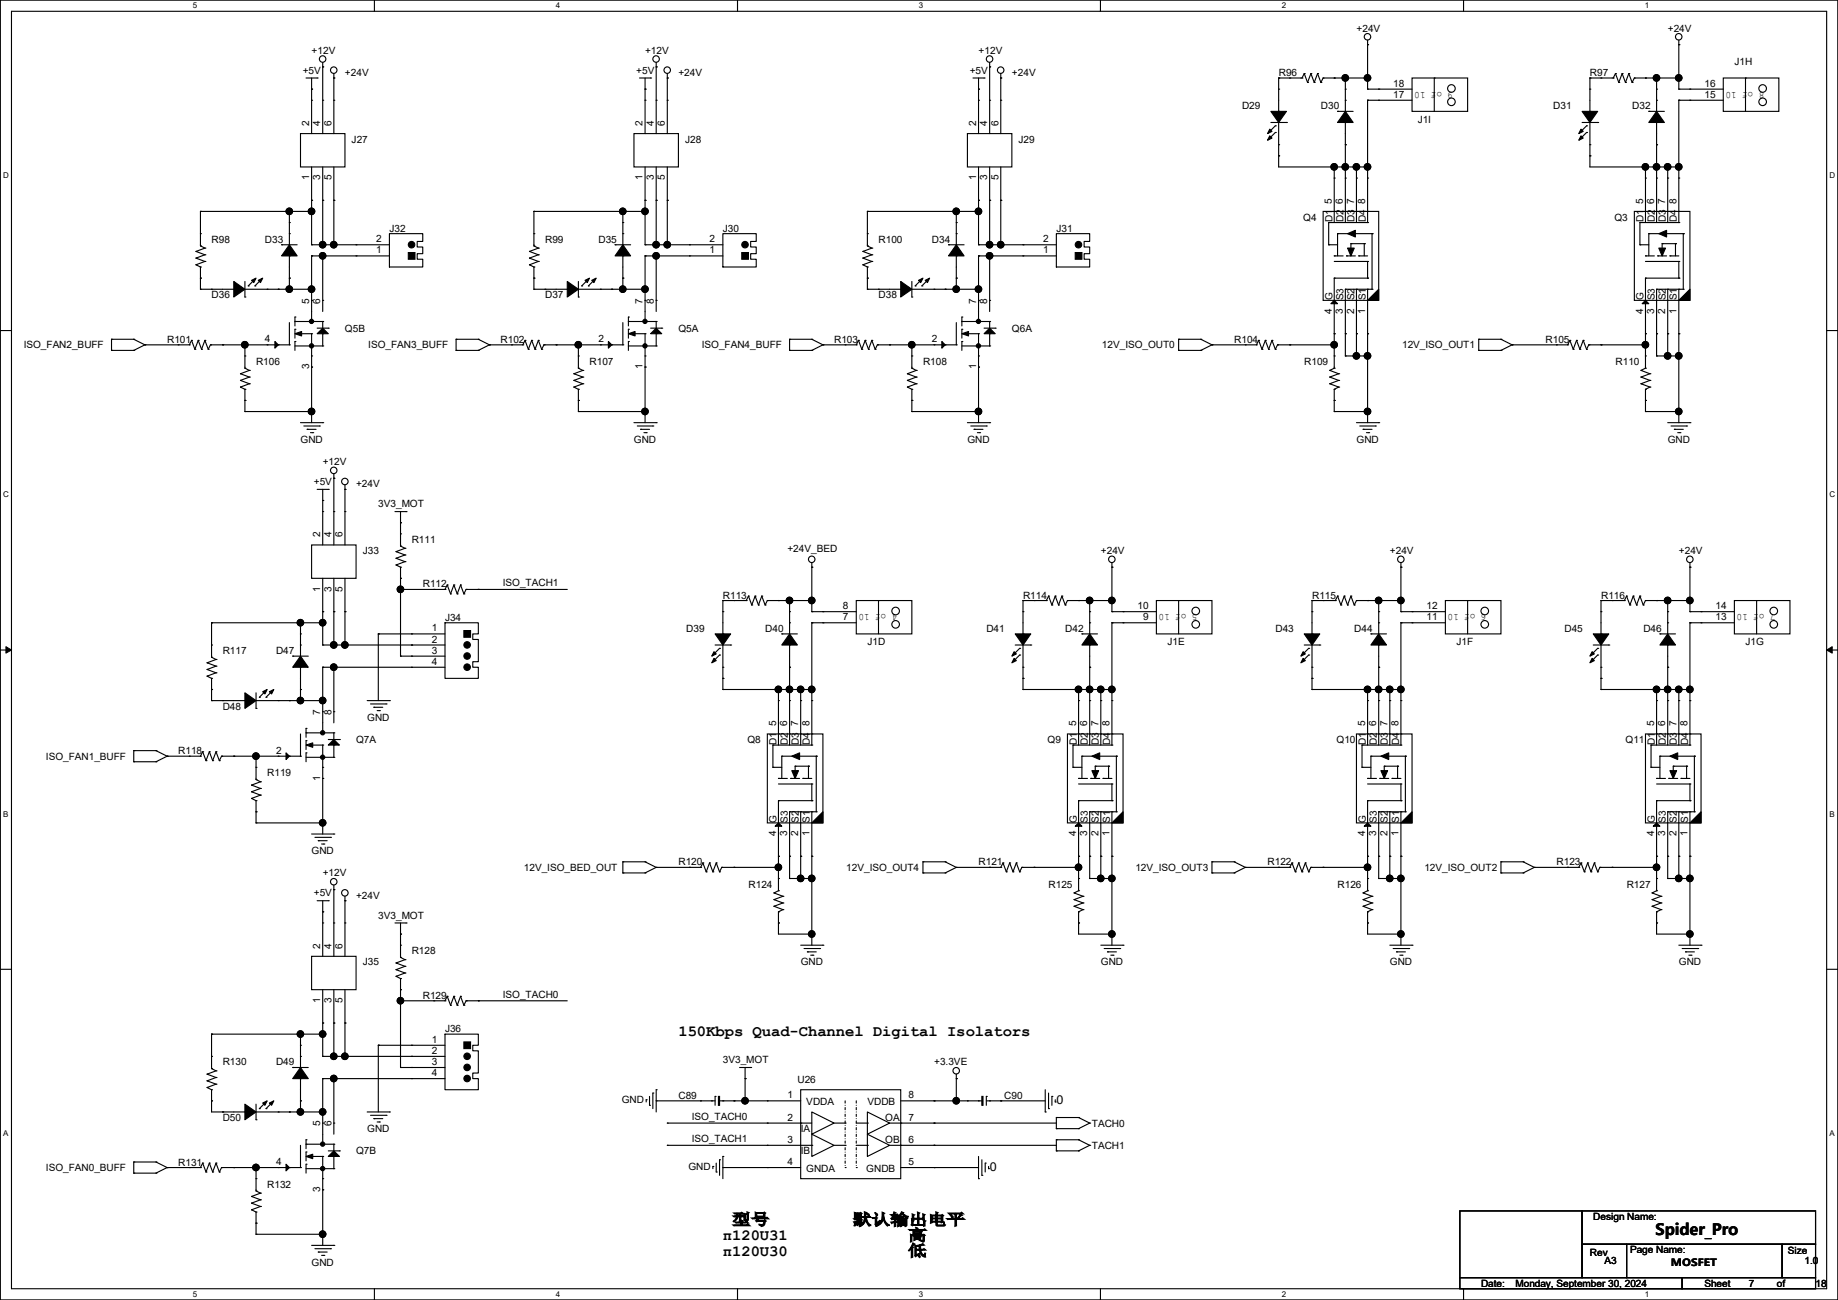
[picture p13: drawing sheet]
<svg xmlns="http://www.w3.org/2000/svg" width="420mm" height="297mm" viewBox="0 0 420 297" stroke-linecap="round" stroke-linejoin="round" font-family="sans-serif">
<defs><g id="words">
<g font-size="3.6">
<text x="155" y="236.6">150Kbps Quad-Channel Digital Isolators</text>
<text x="167.3" y="279.8">型号</text>
<text x="194.9" y="279.8">默认输出电平</text>
<text x="165.2" y="283.4">π120U31</text>
<text x="165.2" y="286.9">π120U30</text>
<text x="207.5" y="283.4">高</text>
<text x="207.5" y="286.9">低</text>
<text x="378.3" y="282.2">Spider_Pro</text>
</g>
<g font-size="2.8">
<text x="241.4" y="252.3">0</text>
<text x="226.2" y="267.5">0</text>
</g>
<g font-size="2.3">
<text x="310" y="7.2">+24V</text>
<text x="381.1" y="7.2">+24V</text>
<text x="69.2" y="16.8">+5V</text>
<text x="71.2" y="12.3">+12V</text>
<text x="78.8" y="17.4">+24V</text>
<text x="145.4" y="16.8">+5V</text>
<text x="147.4" y="12.3">+12V</text>
<text x="155" y="17.4">+24V</text>
<text x="221.6" y="16.8">+5V</text>
<text x="223.6" y="12.3">+12V</text>
<text x="231.2" y="17.4">+24V</text>
<text x="292.2" y="17.4">R96</text>
<text x="363.3" y="17.4">R97</text>
<text x="396.3" y="14.8">J1H</text>
<text x="318.4" y="22.4">17</text>
<text x="318.4" y="19.8">18</text>
<text x="332.1" y="21" transform="rotate(-180 332.1 21)">9 of 10</text>
<text x="389.5" y="22.4">15</text>
<text x="389.5" y="19.8">16</text>
<text x="403.2" y="21" transform="rotate(-180 403.2 21)">8 of 10</text>
<text x="70.7" y="28.7" transform="rotate(-90 70.7 28.7)">2</text>
<text x="73.2" y="28.7" transform="rotate(-90 73.2 28.7)">4</text>
<text x="75.7" y="28.7" transform="rotate(-90 75.7 28.7)">6</text>
<text x="146.9" y="28.7" transform="rotate(-90 146.9 28.7)">2</text>
<text x="149.4" y="28.7" transform="rotate(-90 149.4 28.7)">4</text>
<text x="151.9" y="28.7" transform="rotate(-90 151.9 28.7)">6</text>
<text x="223.1" y="28.7" transform="rotate(-90 223.1 28.7)">2</text>
<text x="225.6" y="28.7" transform="rotate(-90 225.6 28.7)">4</text>
<text x="228.1" y="28.7" transform="rotate(-90 228.1 28.7)">6</text>
<text x="283.8" y="25">D29</text>
<text x="301.9" y="25">D30</text>
<text x="324" y="28">J1I</text>
<text x="354.9" y="25">D31</text>
<text x="373" y="25">D32</text>
<text x="80.4" y="32.6">J27</text>
<text x="156.6" y="32.6">J28</text>
<text x="232.8" y="32.6">J29</text>
<text x="70.7" y="41.2" transform="rotate(-90 70.7 41.2)">1</text>
<text x="73.2" y="41.2" transform="rotate(-90 73.2 41.2)">3</text>
<text x="75.7" y="41.2" transform="rotate(-90 75.7 41.2)">5</text>
<text x="146.9" y="41.2" transform="rotate(-90 146.9 41.2)">1</text>
<text x="149.4" y="41.2" transform="rotate(-90 149.4 41.2)">3</text>
<text x="151.9" y="41.2" transform="rotate(-90 151.9 41.2)">5</text>
<text x="223.1" y="41.2" transform="rotate(-90 223.1 41.2)">1</text>
<text x="225.6" y="41.2" transform="rotate(-90 225.6 41.2)">3</text>
<text x="228.1" y="41.2" transform="rotate(-90 228.1 41.2)">5</text>
<text x="304.3" y="46.5" transform="rotate(-90 304.3 46.5)">5</text>
<text x="306.9" y="46.5" transform="rotate(-90 306.9 46.5)">6</text>
<text x="309.4" y="46.5" transform="rotate(-90 309.4 46.5)">7</text>
<text x="312" y="46.5" transform="rotate(-90 312 46.5)">8</text>
<text x="375.5" y="46.5" transform="rotate(-90 375.5 46.5)">5</text>
<text x="378" y="46.5" transform="rotate(-90 378 46.5)">6</text>
<text x="380.5" y="46.5" transform="rotate(-90 380.5 46.5)">7</text>
<text x="383.1" y="46.5" transform="rotate(-90 383.1 46.5)">8</text>
<text x="89" y="52.9">J32</text>
<text x="165.2" y="52.9">J30</text>
<text x="241.4" y="52.9">J31</text>
<text x="297.8" y="50.4">Q4</text>
<text x="304.5" y="50.8" transform="rotate(-90 304.5 50.8)">D1</text>
<text x="307" y="50.8" transform="rotate(-90 307 50.8)">D2</text>
<text x="309.5" y="50.8" transform="rotate(-90 309.5 50.8)">D3</text>
<text x="312.1" y="50.8" transform="rotate(-90 312.1 50.8)">D4</text>
<text x="368.9" y="50.4">Q3</text>
<text x="375.6" y="50.8" transform="rotate(-90 375.6 50.8)">D1</text>
<text x="378.1" y="50.8" transform="rotate(-90 378.1 50.8)">D2</text>
<text x="380.7" y="50.8" transform="rotate(-90 380.7 50.8)">D3</text>
<text x="383.2" y="50.8" transform="rotate(-90 383.2 50.8)">D4</text>
<text x="48.3" y="55.5">R98</text>
<text x="60.5" y="55.5">D33</text>
<text x="85.9" y="57.9">1</text>
<text x="85.9" y="55.4">2</text>
<text x="124.6" y="55.5">R99</text>
<text x="136.7" y="55.5">D35</text>
<text x="162.1" y="57.9">1</text>
<text x="162.1" y="55.4">2</text>
<text x="200.8" y="55.5">R100</text>
<text x="212.9" y="55.5">D34</text>
<text x="238.4" y="57.9">1</text>
<text x="238.4" y="55.4">2</text>
<text x="48.3" y="68.2">D36</text>
<text x="70.7" y="69.4" transform="rotate(-90 70.7 69.4)">5</text>
<text x="73.2" y="69.4" transform="rotate(-90 73.2 69.4)">6</text>
<text x="124.6" y="68.2">D37</text>
<text x="146.9" y="69.4" transform="rotate(-90 146.9 69.4)">7</text>
<text x="149.4" y="69.4" transform="rotate(-90 149.4 69.4)">8</text>
<text x="200.8" y="68.2">D38</text>
<text x="223.1" y="69.4" transform="rotate(-90 223.1 69.4)">7</text>
<text x="225.6" y="69.4" transform="rotate(-90 225.6 69.4)">8</text>
<text x="304.3" y="71.7" transform="rotate(-90 304.3 71.7)">4</text>
<text x="304.5" y="68.6" transform="rotate(-90 304.5 68.6)">G</text>
<text x="306.9" y="71.7" transform="rotate(-90 306.9 71.7)">3</text>
<text x="307" y="68.6" transform="rotate(-90 307 68.6)">S3</text>
<text x="309.4" y="71.7" transform="rotate(-90 309.4 71.7)">2</text>
<text x="309.5" y="68.6" transform="rotate(-90 309.5 68.6)">S2</text>
<text x="312" y="71.7" transform="rotate(-90 312 71.7)">1</text>
<text x="312.1" y="68.6" transform="rotate(-90 312.1 68.6)">S1</text>
<text x="375.5" y="71.7" transform="rotate(-90 375.5 71.7)">4</text>
<text x="375.6" y="68.6" transform="rotate(-90 375.6 68.6)">G</text>
<text x="378" y="71.7" transform="rotate(-90 378 71.7)">3</text>
<text x="378.1" y="68.6" transform="rotate(-90 378.1 68.6)">S3</text>
<text x="380.5" y="71.7" transform="rotate(-90 380.5 71.7)">2</text>
<text x="380.7" y="68.6" transform="rotate(-90 380.7 68.6)">S2</text>
<text x="383.1" y="71.7" transform="rotate(-90 383.1 71.7)">1</text>
<text x="383.2" y="68.6" transform="rotate(-90 383.2 68.6)">S1</text>
<text x="78.8" y="75.8">Q5B</text>
<text x="155" y="75.8">Q5A</text>
<text x="231.2" y="75.8">Q6A</text>
<text x="5.4" y="79.6">ISO_FAN2_BUFF</text>
<text x="38.2" y="78.3">R101</text>
<text x="58.5" y="83.4">R106</text>
<text x="60.5" y="78.2">4</text>
<text x="84.2" y="79.6">ISO_FAN3_BUFF</text>
<text x="114.4" y="78.3">R102</text>
<text x="134.7" y="83.4">R107</text>
<text x="136.7" y="78.2">2</text>
<text x="160.4" y="79.6">ISO_FAN4_BUFF</text>
<text x="190.6" y="78.3">R103</text>
<text x="210.9" y="83.4">R108</text>
<text x="212.9" y="78.2">2</text>
<text x="251.8" y="79.6">12V_ISO_OUT0</text>
<text x="282" y="78.3">R104</text>
<text x="298" y="83.4">R109</text>
<text x="320.4" y="79.6">12V_ISO_OUT1</text>
<text x="353.2" y="78.3">R105</text>
<text x="369.2" y="83.4">R110</text>
<text x="70.7" y="84.4" transform="rotate(-90 70.7 84.4)">3</text>
<text x="146.9" y="84.4" transform="rotate(-90 146.9 84.4)">1</text>
<text x="223.1" y="84.4" transform="rotate(-90 223.1 84.4)">1</text>
<text x="68.7" y="101.2">GND</text>
<text x="144.9" y="101.2">GND</text>
<text x="221.1" y="101.2">GND</text>
<text x="310" y="101.2">GND</text>
<text x="381.1" y="101.2">GND</text>
<text x="73.7" y="106.3">+12V</text>
<text x="71.7" y="110.8">+5V</text>
<text x="81.4" y="111.3">+24V</text>
<text x="86.4" y="115.9">3V3_MOT</text>
<text x="73.2" y="122.7" transform="rotate(-90 73.2 122.7)">2</text>
<text x="75.7" y="122.7" transform="rotate(-90 75.7 122.7)">4</text>
<text x="78.3" y="122.7" transform="rotate(-90 78.3 122.7)">6</text>
<text x="94.1" y="124">R111</text>
<text x="82.9" y="126.6">J33</text>
<text x="179.9" y="126.1">+24V_BED</text>
<text x="251.6" y="126.6">+24V</text>
<text x="317.6" y="126.6">+24V</text>
<text x="383.6" y="126.6">+24V</text>
<text x="73.2" y="135.2" transform="rotate(-90 73.2 135.2)">1</text>
<text x="75.7" y="135.2" transform="rotate(-90 75.7 135.2)">3</text>
<text x="78.3" y="135.2" transform="rotate(-90 78.3 135.2)">5</text>
<text x="96.6" y="134.2">R112</text>
<text x="114.9" y="133.9">ISO_TACH1</text>
<text x="165.2" y="136.7">R113</text>
<text x="233.8" y="136.7">R114</text>
<text x="299.8" y="136.7">R115</text>
<text x="365.9" y="136.7">R116</text>
<text x="101.7" y="141.8">J34</text>
<text x="192.6" y="141.7">7</text>
<text x="192.6" y="139.2">8</text>
<text x="205.1" y="140.4" transform="rotate(-180 205.1 140.4)">4 of 10</text>
<text x="259.9" y="139.2">10</text>
<text x="261.2" y="141.7">9</text>
<text x="273.6" y="140.4" transform="rotate(-180 273.6 140.4)">5 of 10</text>
<text x="326" y="141.7">11</text>
<text x="326" y="139.2">12</text>
<text x="339.7" y="140.4" transform="rotate(-180 339.7 140.4)">6 of 10</text>
<text x="392" y="141.7">13</text>
<text x="392" y="139.2">14</text>
<text x="405.7" y="140.4" transform="rotate(-180 405.7 140.4)">7 of 10</text>
<text x="50.9" y="149.4">R117</text>
<text x="63.1" y="149.4">D47</text>
<text x="98.6" y="144.3">1</text>
<text x="98.6" y="146.8">2</text>
<text x="98.6" y="149.4">3</text>
<text x="156.8" y="144.4">D39</text>
<text x="174.8" y="144.4">D40</text>
<text x="198.2" y="147.4">J1D</text>
<text x="225.4" y="144.4">D41</text>
<text x="243.4" y="144.4">D42</text>
<text x="266.8" y="147.4">J1E</text>
<text x="291.4" y="144.4">D43</text>
<text x="309.5" y="144.4">D44</text>
<text x="332.8" y="147.4">J1F</text>
<text x="357.5" y="144.4">D45</text>
<text x="375.5" y="144.4">D46</text>
<text x="398.9" y="147.4">J1G</text>
<text x="98.6" y="151.9">4</text>
<text x="50.9" y="162.1">D48</text>
<text x="73.2" y="163.4" transform="rotate(-90 73.2 163.4)">7</text>
<text x="75.7" y="163.4" transform="rotate(-90 75.7 163.4)">8</text>
<text x="83.9" y="164.7">GND</text>
<text x="177.3" y="165.9" transform="rotate(-90 177.3 165.9)">5</text>
<text x="179.9" y="165.9" transform="rotate(-90 179.9 165.9)">6</text>
<text x="182.4" y="165.9" transform="rotate(-90 182.4 165.9)">7</text>
<text x="185" y="165.9" transform="rotate(-90 185 165.9)">8</text>
<text x="245.9" y="165.9" transform="rotate(-90 245.9 165.9)">5</text>
<text x="248.5" y="165.9" transform="rotate(-90 248.5 165.9)">6</text>
<text x="251" y="165.9" transform="rotate(-90 251 165.9)">7</text>
<text x="253.5" y="165.9" transform="rotate(-90 253.5 165.9)">8</text>
<text x="312" y="165.9" transform="rotate(-90 312 165.9)">5</text>
<text x="314.5" y="165.9" transform="rotate(-90 314.5 165.9)">6</text>
<text x="317" y="165.9" transform="rotate(-90 317 165.9)">7</text>
<text x="319.6" y="165.9" transform="rotate(-90 319.6 165.9)">8</text>
<text x="378" y="165.9" transform="rotate(-90 378 165.9)">5</text>
<text x="380.5" y="165.9" transform="rotate(-90 380.5 165.9)">6</text>
<text x="383.1" y="165.9" transform="rotate(-90 383.1 165.9)">7</text>
<text x="385.6" y="165.9" transform="rotate(-90 385.6 165.9)">8</text>
<text x="10.5" y="173.6">ISO_FAN1_BUFF</text>
<text x="40.7" y="172.3">R118</text>
<text x="63.1" y="172.2">2</text>
<text x="81.4" y="169.8">Q7A</text>
<text x="170.8" y="169.8">Q8</text>
<text x="177.5" y="170.2" transform="rotate(-90 177.5 170.2)">D1</text>
<text x="180" y="170.2" transform="rotate(-90 180 170.2)">D2</text>
<text x="182.5" y="170.2" transform="rotate(-90 182.5 170.2)">D3</text>
<text x="185.1" y="170.2" transform="rotate(-90 185.1 170.2)">D4</text>
<text x="239.4" y="169.8">Q9</text>
<text x="246" y="170.2" transform="rotate(-90 246 170.2)">D1</text>
<text x="248.6" y="170.2" transform="rotate(-90 248.6 170.2)">D2</text>
<text x="251.1" y="170.2" transform="rotate(-90 251.1 170.2)">D3</text>
<text x="253.7" y="170.2" transform="rotate(-90 253.7 170.2)">D4</text>
<text x="305.4" y="169.8">Q10</text>
<text x="312.1" y="170.2" transform="rotate(-90 312.1 170.2)">D1</text>
<text x="314.6" y="170.2" transform="rotate(-90 314.6 170.2)">D2</text>
<text x="317.2" y="170.2" transform="rotate(-90 317.2 170.2)">D3</text>
<text x="319.7" y="170.2" transform="rotate(-90 319.7 170.2)">D4</text>
<text x="371.5" y="169.8">Q11</text>
<text x="378.1" y="170.2" transform="rotate(-90 378.1 170.2)">D1</text>
<text x="380.7" y="170.2" transform="rotate(-90 380.7 170.2)">D2</text>
<text x="383.2" y="170.2" transform="rotate(-90 383.2 170.2)">D3</text>
<text x="385.7" y="170.2" transform="rotate(-90 385.7 170.2)">D4</text>
<text x="61" y="177.4">R119</text>
<text x="73.2" y="178.3" transform="rotate(-90 73.2 178.3)">1</text>
<text x="177.3" y="191" transform="rotate(-90 177.3 191)">4</text>
<text x="177.5" y="188" transform="rotate(-90 177.5 188)">G</text>
<text x="179.9" y="191" transform="rotate(-90 179.9 191)">3</text>
<text x="180" y="188" transform="rotate(-90 180 188)">S3</text>
<text x="182.4" y="191" transform="rotate(-90 182.4 191)">2</text>
<text x="182.5" y="188" transform="rotate(-90 182.5 188)">S2</text>
<text x="185" y="191" transform="rotate(-90 185 191)">1</text>
<text x="185.1" y="188" transform="rotate(-90 185.1 188)">S1</text>
<text x="245.9" y="191" transform="rotate(-90 245.9 191)">4</text>
<text x="246" y="188" transform="rotate(-90 246 188)">G</text>
<text x="248.5" y="191" transform="rotate(-90 248.5 191)">3</text>
<text x="248.6" y="188" transform="rotate(-90 248.6 188)">S3</text>
<text x="251" y="191" transform="rotate(-90 251 191)">2</text>
<text x="251.1" y="188" transform="rotate(-90 251.1 188)">S2</text>
<text x="253.5" y="191" transform="rotate(-90 253.5 191)">1</text>
<text x="253.7" y="188" transform="rotate(-90 253.7 188)">S1</text>
<text x="312" y="191" transform="rotate(-90 312 191)">4</text>
<text x="312.1" y="188" transform="rotate(-90 312.1 188)">G</text>
<text x="314.5" y="191" transform="rotate(-90 314.5 191)">3</text>
<text x="314.6" y="188" transform="rotate(-90 314.6 188)">S3</text>
<text x="317" y="191" transform="rotate(-90 317 191)">2</text>
<text x="317.2" y="188" transform="rotate(-90 317.2 188)">S2</text>
<text x="319.6" y="191" transform="rotate(-90 319.6 191)">1</text>
<text x="319.7" y="188" transform="rotate(-90 319.7 188)">S1</text>
<text x="378" y="191" transform="rotate(-90 378 191)">4</text>
<text x="378.1" y="188" transform="rotate(-90 378.1 188)">G</text>
<text x="380.5" y="191" transform="rotate(-90 380.5 191)">3</text>
<text x="380.7" y="188" transform="rotate(-90 380.7 188)">S3</text>
<text x="383.1" y="191" transform="rotate(-90 383.1 191)">2</text>
<text x="383.2" y="188" transform="rotate(-90 383.2 188)">S2</text>
<text x="385.6" y="191" transform="rotate(-90 385.6 191)">1</text>
<text x="385.7" y="188" transform="rotate(-90 385.7 188)">S1</text>
<text x="71.2" y="195.2">GND</text>
<text x="155" y="197.7">R120</text>
<text x="223.6" y="197.7">R121</text>
<text x="289.7" y="197.7">R122</text>
<text x="355.7" y="197.7">R123</text>
<text x="73.7" y="200.2">+12V</text>
<text x="119.7" y="199">12V_ISO_BED_OUT</text>
<text x="171" y="202.8">R124</text>
<text x="193.4" y="199">12V_ISO_OUT4</text>
<text x="239.6" y="202.8">R125</text>
<text x="259.4" y="199">12V_ISO_OUT3</text>
<text x="305.7" y="202.8">R126</text>
<text x="325.5" y="199">12V_ISO_OUT2</text>
<text x="371.7" y="202.8">R127</text>
<text x="71.7" y="204.8">+5V</text>
<text x="81.4" y="205.3">+24V</text>
<text x="86.4" y="209.9">3V3_MOT</text>
<text x="73.2" y="216.7" transform="rotate(-90 73.2 216.7)">2</text>
<text x="75.7" y="216.7" transform="rotate(-90 75.7 216.7)">4</text>
<text x="78.3" y="216.7" transform="rotate(-90 78.3 216.7)">6</text>
<text x="82.9" y="220.6">J35</text>
<text x="94.1" y="218">R128</text>
<text x="183" y="220.6">GND</text>
<text x="251.6" y="220.6">GND</text>
<text x="317.6" y="220.6">GND</text>
<text x="383.6" y="220.6">GND</text>
<text x="114.9" y="227.9">ISO_TACH0</text>
<text x="73.2" y="229.1" transform="rotate(-90 73.2 229.1)">1</text>
<text x="75.7" y="229.1" transform="rotate(-90 75.7 229.1)">3</text>
<text x="78.3" y="229.1" transform="rotate(-90 78.3 229.1)">5</text>
<text x="96.6" y="228.2">R129</text>
<text x="98.6" y="238.3">1</text>
<text x="101.7" y="235.8">J36</text>
<text x="50.9" y="243.4">R130</text>
<text x="63.1" y="243.4">D49</text>
<text x="98.6" y="240.8">2</text>
<text x="98.6" y="243.3">3</text>
<text x="98.6" y="245.9">4</text>
<text x="165.2" y="242.9">3V3_MOT</text>
<text x="213.5" y="243.4">+3.3VE</text>
<text x="155" y="251">C89</text>
<text x="179.9" y="251">1</text>
<text x="182.2" y="247.5">U26</text>
<text x="207.6" y="251">8</text>
<text x="229.5" y="251">C90</text>
<text x="50.9" y="256.1">D50</text>
<text x="73.2" y="257.3" transform="rotate(-90 73.2 257.3)">5</text>
<text x="75.7" y="257.3" transform="rotate(-90 75.7 257.3)">6</text>
<text x="142.1" y="252.1">GND</text>
<text x="158.1" y="255.9">ISO_TACH0</text>
<text x="179.9" y="256">2</text>
<text x="184.2" y="252.6">VDDA</text>
<text x="198.2" y="252.6">VDDB</text>
<text x="202.3" y="256.1">OA</text>
<text x="207.6" y="256">7</text>
<text x="249.5" y="257.4">TACH0</text>
<text x="81.4" y="263.7">Q7B</text>
<text x="83.9" y="258.7">GND</text>
<text x="158.1" y="260.9">ISO_TACH1</text>
<text x="179.9" y="261.1">3</text>
<text x="183" y="258.7">IA</text>
<text x="183" y="263.7">IB</text>
<text x="202.3" y="261.2">OB</text>
<text x="207.6" y="261.1">6</text>
<text x="249.5" y="262.5">TACH1</text>
<text x="10.5" y="267.5">ISO_FAN0_BUFF</text>
<text x="40.7" y="266.3">R131</text>
<text x="63.1" y="266.2">4</text>
<text x="157.3" y="267.3">GND</text>
<text x="179.9" y="266.2">4</text>
<text x="184.2" y="267.8">GNDA</text>
<text x="198" y="267.8">GNDB</text>
<text x="207.6" y="266.2">5</text>
<text x="61" y="271.4">R132</text>
<text x="73.2" y="272.3" transform="rotate(-90 73.2 272.3)">3</text>
<text x="364.1" y="278.7">Design Name:</text>
<text x="363.3" y="286.9">Rev</text>
<text x="372.5" y="286.3">Page Name:</text>
<text x="408.5" y="286.6">Size</text>
<text x="71.2" y="289.1">GND</text>
<text x="338.4" y="294">Date:</text>
<text x="346.3" y="294">Monday, September 30, 2024</text>
<text x="366.6" y="288.9">A3</text>
<text x="381.8" y="289.2">MOSFET</text>
<text x="389.5" y="294">Sheet</text>
<text x="399.7" y="294">7</text>
<text x="406" y="294">of</text>
<text x="412.4" y="288.9">1.0</text>
<text x="414.9" y="294">18</text>
</g>
<g font-size="1.8">
<text x="44.1" y="1.9">5</text>
<text x="127" y="1.9">4</text>
<text x="210" y="1.9">3</text>
<text x="292.9" y="1.9">2</text>
<text x="375.9" y="1.9">1</text>
<text x=".7" y="40.6">D</text>
<text x="418" y="40.6">D</text>
<text x=".7" y="113.6">C</text>
<text x="418" y="113.6">C</text>
<text x=".7" y="186.6">B</text>
<text x="418" y="186.6">B</text>
<text x=".7" y="259.5">A</text>
<text x="418" y="259.5">A</text>
<text x="44.1" y="296.3">5</text>
<text x="127" y="296.3">4</text>
<text x="210" y="296.3">3</text>
<text x="292.9" y="296.3">2</text>
<text x="375.9" y="296.3">1</text>
</g>
</g></defs>
<path d="M.1 0h419.8v297h-419.8zM2.6 2.6h414.8v291.8h-414.8z" fill="none" stroke="#000" stroke-width=".25"/>
<g fill="#fff">
<path d="M44.1 .3h.9v2h-.9z"/>
<path d="M44.1 294.7h.9v2h-.9z"/>
</g>
<path d="M85.6 0v2.6M85.6 294.4v2.6" fill="none" stroke="#000" stroke-width=".25"/>
<g fill="#fff">
<path d="M127 .3h1v2h-1z"/>
<path d="M127 294.7h1v2h-1z"/>
</g>
<path d="M168.5 0v2.6M168.5 294.4v2.6" fill="none" stroke="#000" stroke-width=".25"/>
<g fill="#fff">
<path d="M210 .3h.9v2h-.9z"/>
<path d="M210 294.7h.9v2h-.9z"/>
</g>
<path d="M251.5 0v2.6M251.5 294.4v2.6" fill="none" stroke="#000" stroke-width=".25"/>
<g fill="#fff">
<path d="M292.9 .3h1v2h-1z"/>
<path d="M292.9 294.7h1v2h-1z"/>
</g>
<path d="M334.4 0v2.6M334.4 294.4v2.6" fill="none" stroke="#000" stroke-width=".25"/>
<g fill="#fff">
<path d="M375.9 .3h1v2h-1z"/>
<path d="M375.9 294.7h1v2h-1z"/>
<path d="M.7 39h1.3v2h-1.3z"/>
<path d="M418 39h1.3v2h-1.3z"/>
<path d="M.7 112h1.3v2h-1.3z"/>
<path d="M418 112h1.3v2h-1.3z"/>
</g>
<path d="M.1 75.5h2.5M417.4 75.5h2.5" fill="none" stroke="#000" stroke-width=".25"/>
<g fill="#fff">
<path d="M.7 185h1.2v1.9h-1.2z"/>
<path d="M418 185h1.2v1.9h-1.2z"/>
</g>
<path d="M.1 148.5h2.5M417.4 148.5h2.5" fill="none" stroke="#000" stroke-width=".25"/>
<path d="M1.4 147.7l1.2 .8-1.2 .7zM417.4 148.5l1.3-.8v1.5z" fill="#000" stroke="#000" stroke-width=".23"/>
<g fill="#fff">
<path d="M.7 257.9h1.2v2h-1.2z"/>
<path d="M418 257.9h1.2v2h-1.2z"/>
</g>
<g fill="none" stroke="#000" stroke-width=".25">
<path d="M69.9 17.8h2.6M71.2 17.8v12.7M72.5 17.8h.1M73.7 15.3h.1M73.7 14.3v16.2M76.3 17.8h.1M76.3 16.8v13.7M146.1 17.8h2.6M147.4 17.8v12.7M148.7 17.8h.1M149.9 15.3h.1M149.9 14.3v16.2"/>
<path d="M152.5 17.8h.1M152.5 16.8v13.7M222.3 17.8h2.6M223.6 17.8v12.7M224.9 17.8h.1M226.1 15.3h.1M226.1 14.3v16.2M228.7 17.8h.1M228.7 16.8v13.7M292.2 17.8h.1M292.2 17.8h5.3M292.2 17.8v7.6"/>
<path d="M294.7 17.8h.1M297.5 17.8h.1M298 16.8h.1M298 16.8l-.5 1M298 16.8l.8 2M298.8 18.8h.1M299.6 16.8h.1M299.6 16.8l-.8 2M299.6 16.8l.7 2M300.3 18.8h.1M301.1 16.8h.1M301.1 16.8l-.8 2"/>
<path d="M301.1 16.8l.7 2M301.8 18.8h.1M302.3 17.8h.1M302.3 17.8h10.2M302.3 17.8l-.5 1M304.9 17.8h.1M307.4 17.8h.1M307.4 17.8v7.6M312.5 10.2h.1M312.5 17.8h.1M312.5 9.2v11.2M322.7 17.8h12.7v7.6h-12.7z"/>
<path d="M327.7 17.8h.1M327.7 17.8v7.6M363.3 17.8h.1M363.3 17.8h5.3M363.3 17.8v7.6M365.8 17.8h.1M368.6 17.8h.1M369.1 16.8h.1M369.1 16.8l-.5 1M369.1 16.8l.8 2M369.9 18.8h.1M370.7 16.8h.1"/>
<path d="M370.7 16.8l-.8 2M370.7 16.8l.7 2M371.4 18.8h.1M372.2 16.8h.1M372.2 16.8l-.8 2M372.2 16.8l.8 2M373 18.8h.1M373.5 17.8h.1M373.5 17.8h10.1M373.5 17.8l-.5 1M376 17.8h.1M378.5 17.8h.1"/>
<path d="M378.5 17.8v7.6M383.6 10.2h.1M383.6 17.8h.1M383.6 9.2v11.2M393.8 17.8h12.7v7.6h-12.7zM398.9 17.8h.1M398.9 17.8v7.6M68.7 30.5h10.1v7.6h-10.1zM71.2 20.4h.1M71.2 22.9h.1M71.2 38.1v17.8M73.7 22.9h.1"/>
<path d="M73.7 38.1v17.8M76.3 22.9h.1M76.3 38.1v17.8M144.9 30.5h10.1v7.6h-10.1zM147.4 20.4h.1M147.4 22.9h.1M147.4 38.1v17.8M149.9 22.9h.1M149.9 38.1v17.8M152.5 22.9h.1M152.5 38.1v17.8M221.1 30.5h10.1v7.6h-10.1z"/>
<path d="M223.6 20.4h.1M223.6 22.9h.1M223.6 38.1v17.8M226.1 22.9h.1M226.1 38.1v17.8M228.7 22.9h.1M228.7 38.1v17.8M290.4 28h3.6M291.4 28.7h.1M291.4 30.3h.1M291.4 28.7l-1.5 1.6M291.4 30.3l-1.5 1.5"/>
<path d="M292.2 25.4h.1M292.2 33.1h.1M292.2 20.4h.1M292.2 35.6h.1M292.2 28v10.1h20.3M294 28h.1M304.9 38.1h.1M304.9 38.1v12.7M305.6 25.4h.1M305.6 25.4h3.6M307.4 28h.1M307.4 22.9h.1"/>
<path d="M307.4 33.1h.1M307.4 20.4h.1M307.4 38.1h.1M307.4 28v22.8M310 38.1h.1M310 38.1v12.7M312.5 22.9h.1M312.5 38.1h.1M312.5 20.4h.1M312.5 22.9v27.9M312.5 22.9h10.2M312.5 20.4h10.2"/>
<path d="M315 22.9h.1M315 20.4h.1M361.5 28h3.6M362.5 28.7h.1M362.5 30.3h.1M362.5 28.7l-1.5 1.6M362.5 30.3l-1.5 1.5M363.3 25.4h.1M363.3 33.1h.1M363.3 20.4h.1M363.3 35.6h.1M363.3 28v10.1h20.3"/>
<path d="M365.1 28h.1M376 38.1h.1M376 38.1v12.7M376.8 25.4h.1M376.8 25.4h3.5M378.5 28h.1M378.5 22.9h.1M378.5 33.1h.1M378.5 20.4h.1M378.5 38.1h.1M378.5 28v22.8M381.1 38.1h.1"/>
<path d="M381.1 38.1v12.7M383.6 22.9h.1M383.6 38.1h.1M383.6 20.4h.1M383.6 22.9v27.9M383.6 22.9h10.2M383.6 20.4h10.2M386.2 22.9h.1M386.2 20.4h.1M44.8 57.4h.1M44.8 59h.1M44.8 57.4l2 .8"/>
<path d="M44.8 59l2 .7M45.8 56.2h.1M45.8 53.4h.1M45.8 48.3h.1M45.8 56.2l1 .5M45.8 48.3v7.9M45.8 48.3h25.4M46.8 56.7h.1M46.8 58.2h.1M46.8 59.7h.1M46.8 56.7l-2 .7M46.8 58.2l-2 .8"/>
<path d="M46.8 59.7l-2 .8M64.3 55.9h.1M64.3 55.9h3.6M66.1 58.5h.1M66.1 53.4h.1M66.1 50.8h.1M66.1 48.3h.1M66.1 48.3v7.6M66.1 58.5v7.6M71.2 45.8h.1M71.2 55.9h.1M71.2 58.5h.1"/>
<path d="M71.2 48.3h.1M71.2 58.5v14.9M71.2 58.5h17.8M71.2 55.9h17.8M73.7 45.8h.1M73.7 55.9h.1M73.7 58.5h.1M73.7 58.5v12.7M76.3 45.8h.1M76.3 55.9h.1M81.4 58.5h.1M81.4 55.9h.1"/>
<path d="M89 53.4h7.6v1.8h-1.3v1.2h1.3v1.6h-1.3v1.2h1.3v1.8h-7.6zM121 57.4h.1M121 59h.1M121 57.4l2 .8M121 59l2 .7M122 56.2h.1M122 53.4h.1M122 48.3h.1M122 56.2l1 .5M122 48.3v7.9M122 48.3h25.4M123 56.7h.1"/>
<path d="M123 58.2h.1M123 59.7h.1M123 56.7l-2 .7M123 58.2l-2 .8M123 59.7l-2 .8M140.5 55.9h.1M140.5 55.9h3.6M142.3 58.5h.1M142.3 53.4h.1M142.3 50.8h.1M142.3 48.3h.1M142.3 48.3v7.6"/>
<path d="M142.3 58.5v7.6M147.4 45.8h.1M147.4 55.9h.1M147.4 58.5h.1M147.4 48.3h.1M147.4 58.5v14.9M147.4 58.5h17.8M147.4 55.9h17.8M149.9 45.8h.1M149.9 55.9h.1M149.9 58.5h.1M149.9 58.5v12.7"/>
<path d="M152.5 45.8h.1M152.5 55.9h.1M157.6 58.5h.1M157.6 55.9h.1M165.2 53.4h7.6v1.8h-1.3v1.2h1.3v1.6h-1.3v1.2h1.3v1.8h-7.6zM197.2 57.4h.1M197.2 59h.1M197.2 57.4l2 .8M197.2 59l2 .7M198.2 56.2h.1M198.2 53.4h.1M198.2 48.3h.1"/>
<path d="M198.2 56.2l1 .5M198.2 48.3v7.9M198.2 48.3h25.4M199.2 56.7h.1M199.2 58.2h.1M199.2 59.7h.1M199.2 56.7l-2 .7M199.2 58.2l-2 .8M199.2 59.7l-2 .8M216.7 55.9h.1M216.7 55.9h3.6M218.5 58.5h.1"/>
<path d="M218.5 53.4h.1M218.5 50.8h.1M218.5 48.3h.1M218.5 48.3v7.6M218.5 58.5v7.6M223.6 45.8h.1M223.6 55.9h.1M223.6 58.5h.1M223.6 48.3h.1M223.6 58.5v14.9M223.6 58.5h17.8M223.6 55.9h17.8"/>
<path d="M226.1 45.8h.1M226.1 55.9h.1M226.1 58.5h.1M226.1 58.5v12.7M228.7 45.8h.1M228.7 55.9h.1M233.8 58.5h.1M233.8 55.9h.1M241.4 53.4h7.6v1.8h-1.3v1.2h1.3v1.6h-1.3v1.2h1.3v1.8h-7.6zM302.3 48.3h12.7v20.3h-12.7zM303.6 55.9h.1M303.6 50.8h.1"/>
<path d="M303.6 55.9h2M303.6 50.8v5.1M303.6 50.8h8.9M304.9 58.5h.1M304.9 48.3h.1M304.9 40.7h.1M304.9 58.5h2M304.9 59.7h7.6M305.6 53.4h.1M305.6 53.4v5.1M305.6 53.4h7.9M307.4 48.3h.1"/>
<path d="M307.4 40.7h.1M307.7 58.5h.1M307.7 58.5h2M308.7 55.7h.1M308.7 55.7v2.8M308.7 55.7h3M310 48.3h.1M310 40.7h.1M310.5 58.5h.1M310.5 58.5h2M311.7 55.7h.1M311.7 55.7v2.8"/>
<path d="M312.5 59.7h.1M312.5 50.8h.1M312.5 48.3h.1M312.5 40.7h.1M312.5 59.7v3.8M313.5 53.4h.1M313.5 53.4v12.7M373.5 48.3h12.7v20.3h-12.7zM374.7 55.9h.1M374.7 50.8h.1M374.7 55.9h2.1M374.7 50.8h8.9"/>
<path d="M374.7 50.8v5.1M376 58.5h.1M376 48.3h.1M376 40.7h.1M376 58.5h2M376 59.7h7.6M376.8 53.4h.1M376.8 53.4h7.8M376.8 53.4v5.1M378.5 48.3h.1M378.5 40.7h.1M378.8 58.5h.1"/>
<path d="M378.8 58.5h2M379.8 55.7h.1M379.8 55.7h3.1M379.8 55.7v2.8M381.1 48.3h.1M381.1 40.7h.1M381.6 58.5h.1M381.6 58.5h2M382.9 55.7h.1M382.9 55.7v2.8M383.6 59.7h.1M383.6 50.8h.1"/>
<path d="M383.6 48.3h.1M383.6 40.7h.1M383.6 59.7v3.8M384.6 53.4h.1M384.6 53.4v12.7M25.5 77.5h.1M25.5 77.5h5.1M25.5 77.5v2.6M30.6 77.5h.1M30.6 77.5l2.5 1.3M33.1 78.8h.1M33.1 78.8l-2.5 1.3"/>
<path d="M33.1 78.8h10.2M40.7 78.8h.1M43.3 78.8h.1M43.8 77.8h.1M43.8 77.8l.7 2M43.8 77.8l-.5 1M44.5 79.8h.1M44.8 60.5h.1M44.8 60.5l1 .5M45.3 77.8h.1M45.3 77.8l.8 2M45.3 77.8l-.8 2"/>
<path d="M45.8 61h.1M45.8 63.5h.1M45.8 66.1h.1M45.8 66.1h7.6M45.8 61v5.1M46.1 79.8h.1M46.8 77.8h.1M46.8 77.8l.8 2M46.8 77.8l-.7 2M47.6 79.8h.1M48.1 78.8h.1M48.1 78.8h18"/>
<path d="M48.1 78.8l-.5 1M48.3 66.1h.1M50.9 78.8h.1M53.4 66.1h.1M56 67.9h.1M56 78.8h.1M56 66.1h15.2M56 64.3v3.6M56 78.8v5.3M56.7 65.3h.1M58.3 65.3h.1M58.3 63.8l-1.6 1.5"/>
<path d="M59.8 63.8l-1.5 1.5M61 66.1h.1M61 78.8h.1M63.6 66.1h.1M63.6 78.8h.1M66.1 78.8h.1M66.1 63.5h.1M66.1 66.1h.1M66.1 73.7v5.1M67.4 78h.1M67.4 75.2h.1M67.4 72.4h.1"/>
<path d="M67.4 73.4h.1M67.4 72.4v2.1M67.4 75.2v2.1M67.4 78v2.1M67.4 79h6.3M67.4 73.4h6.3M68.7 76.2h2.5M71.2 73.4h.1M71.2 76.2h.1M71.2 68.6h.1M71.2 66.1h.1M71.2 76.2v20.4"/>
<path d="M72.5 75h2.5M73.7 79h.1M73.7 76.2h.1M73.7 73.4h.1M73.7 68.6h.1M73.7 73.4v1.6M73.7 76.2v2.8M75 75h.1M104.2 77.5h.1M104.2 77.5h5.1M104.2 77.5v2.6M109.3 77.5h.1"/>
<path d="M109.3 77.5l2.5 1.3M111.8 78.8h.1M111.8 78.8l-2.5 1.3M111.8 78.8h7.7M116.9 78.8h.1M119.5 78.8h.1M120 77.8h.1M120 77.8l.7 2M120 77.8l-.5 1M120.7 79.8h.1M121 60.5h.1M121 60.5l1 .5"/>
<path d="M121.5 77.8h.1M121.5 77.8l.8 2M121.5 77.8l-.8 2M122 61h.1M122 63.5h.1M122 66.1h.1M122 61v5.1M122 66.1h7.6M122.3 79.8h.1M123 77.8h.1M123 77.8l.8 2M123 77.8l-.7 2"/>
<path d="M123.8 79.8h.1M124.3 78.8h.1M124.3 78.8h18M124.3 78.8l-.5 1M124.5 66.1h.1M127.1 78.8h.1M129.6 66.1h.1M132.2 67.9h.1M132.2 78.8h.1M132.2 66.1h15.2M132.2 64.3v3.6M132.2 78.8v5.3"/>
<path d="M132.9 65.3h.1M134.5 65.3h.1M134.5 63.8l-1.6 1.5M136 63.8l-1.5 1.5M137.2 78.8h.1M137.2 66.1h.1M139.8 78.8h.1M139.8 66.1h.1M142.3 63.5h.1M142.3 78.8h.1M142.3 66.1h.1M142.3 73.7v5.1"/>
<path d="M143.6 78h.1M143.6 75.2h.1M143.6 72.4h.1M143.6 73.4h.1M143.6 79h6.3M143.6 73.4h6.3M143.6 72.4v2.1M143.6 75.2v2.1M143.6 78v2.1M144.9 76.2h2.5M147.4 73.4h.1M147.4 76.2h.1"/>
<path d="M147.4 68.6h.1M147.4 66.1h.1M147.4 76.2v20.4M148.7 75h2.5M149.9 79h.1M149.9 76.2h.1M149.9 73.4h.1M149.9 68.6h.1M149.9 73.4v1.6M149.9 76.2v2.8M151.2 75h.1M180.4 77.5h.1"/>
<path d="M180.4 77.5h5.1M180.4 77.5v2.6M185.5 77.5h.1M185.5 77.5l2.5 1.3M188 78.8h.1M188 78.8l-2.5 1.3M188 78.8h7.7M193.1 78.8h.1M195.7 78.8h.1M196.2 77.8h.1M196.2 77.8l.7 2M196.2 77.8l-.5 1"/>
<path d="M196.9 79.8h.1M197.2 60.5h.1M197.2 60.5l1 .5M197.7 77.8h.1M197.7 77.8l.8 2M197.7 77.8l-.8 2M198.2 61h.1M198.2 63.5h.1M198.2 66.1h.1M198.2 66.1h7.6M198.2 61v5.1M198.5 79.8h.1"/>
<path d="M199.2 77.8h.1M199.2 77.8l.8 2M199.2 77.8l-.7 2M200 79.8h.1M200.5 78.8h.1M200.5 78.8h18M200.5 78.8l-.5 1M200.7 66.1h.1M203.3 78.8h.1M205.8 66.1h.1M208.4 67.9h.1M208.4 78.8h.1"/>
<path d="M208.4 66.1h15.2M208.4 64.3v3.6M208.4 78.8v5.3M209.1 65.3h.1M210.7 65.3h.1M210.7 63.8l-1.6 1.5M212.2 63.8l-1.5 1.5M213.4 66.1h.1M213.4 78.8h.1M216 66.1h.1M216 78.8h.1M218.5 78.8h.1"/>
<path d="M218.5 63.5h.1M218.5 66.1h.1M218.5 73.7v5.1M219.8 78h.1M219.8 75.2h.1M219.8 72.4h.1M219.8 73.4h.1M219.8 79h6.3M219.8 73.4h6.3M219.8 72.4v2.1M219.8 75.2v2.1M219.8 78v2.1"/>
<path d="M221.1 76.2h2.5M223.6 73.4h.1M223.6 76.2h.1M223.6 68.6h.1M223.6 66.1h.1M223.6 76.2v20.4M224.9 75h2.5M226.1 79h.1M226.1 76.2h.1M226.1 73.4h.1M226.1 68.6h.1M226.1 73.4v1.6"/>
<path d="M226.1 76.2v2.8M227.4 75h.1M269.3 77.5h.1M269.3 77.5h5.1M269.3 77.5v2.6M274.4 77.5h.1M274.4 77.5l2.5 1.3M276.9 78.8h.1M276.9 78.8l-2.5 1.3M276.9 78.8h10.2M284.6 78.8h.1M287.1 78.8h.1"/>
<path d="M287.6 77.8h.1M287.6 77.8l.8 2M287.6 77.8l-.5 1M288.4 79.8h.1M289.1 77.8h.1M289.1 77.8l.8 2M289.1 77.8l-.7 2M289.9 79.8h.1M290.7 77.8h.1M290.7 77.8l.7 2M290.7 77.8l-.8 2M291.4 79.8h.1"/>
<path d="M291.9 78.8h.1M291.9 78.8h13M291.9 78.8l-.5 1M294.7 78.8h.1M304.9 63.5h.1M304.9 76.2h.1M304.9 78.8h.1M304.9 63.5v20.6M304.9 63.5h7.6M307.4 66.1h.1M307.4 76.2h.1M307.4 66.1v15.2"/>
<path d="M307.4 66.1h6.1M310 66.1h.1M310 76.2h.1M310 66.1v15.2M312.5 66.1h.1M312.5 63.5h.1M312.5 76.2h.1M312.5 66.1v30.5M313.5 66.1h.1M337.9 77.5h.1M337.9 77.5h5.1M337.9 77.5v2.6"/>
<path d="M343 77.5h.1M343 77.5l2.5 1.3M345.5 78.8h.1M345.5 78.8l-2.5 1.3M345.5 78.8h12.7M355.7 78.8h.1M358.2 78.8h.1M358.7 77.8h.1M358.7 77.8l.8 2M358.7 77.8l-.5 1M359.5 79.8h.1M360.3 77.8h.1"/>
<path d="M360.3 77.8l.7 2M360.3 77.8l-.8 2M361 79.8h.1M361.8 77.8h.1M361.8 77.8l.7 2M361.8 77.8l-.8 2M362.5 79.8h.1M363.1 78.8h.1M363.1 78.8h12.9M363.1 78.8l-.6 1M365.8 78.8h.1M376 63.5h.1"/>
<path d="M376 76.2h.1M376 78.8h.1M376 63.5h7.6M376 63.5v20.6M378.5 66.1h.1M378.5 76.2h.1M378.5 66.1h6.1M378.5 66.1v15.2M381.1 66.1h.1M381.1 76.2h.1M381.1 66.1v15.2M383.6 66.1h.1"/>
<path d="M383.6 63.5h.1M383.6 76.2h.1M383.6 66.1v30.5M384.6 66.1h.1M25.5 80.1h.1M25.5 80.1h5.1M30.6 80.1h.1M54.9 85.4h.1M54.9 86.9h.1M54.9 88.4h.1M54.9 85.4l2.1 .7M54.9 86.9l2.1 .8"/>
<path d="M54.9 88.4l1.1 .5M56 88.9h.1M56 84.1h.1M56 91.5h.1M56 81.3h.1M56 94h.1M56 88.9v5.1M56 84.1l1 .5M56 94h15.2M57 84.6h.1M57 86.1h.1M57 87.7h.1"/>
<path d="M57 84.6l-2.1 .8M57 86.1l-2.1 .8M57 87.7l-2.1 .7M68.7 96.6h5M69.4 97.3h3.6M70.2 98.1h.1M70.2 98.1h2M71 98.8h.5M71.2 81.3h.1M71.2 83.9h.1M71.2 94h.1M71.5 98.8h.1"/>
<path d="M73 97.3h.1M73.7 96.6h.1M104.2 80.1h.1M104.2 80.1h5.1M109.3 80.1h.1M131.1 85.4h.1M131.1 86.9h.1M131.1 88.4h.1M131.1 88.4l1.1 .5M131.1 85.4l2.1 .7M131.1 86.9l2.1 .8M132.2 88.9h.1"/>
<path d="M132.2 84.1h.1M132.2 91.5h.1M132.2 81.3h.1M132.2 94h.1M132.2 84.1l1 .5M132.2 88.9v5.1M132.2 94h15.2M133.2 84.6h.1M133.2 86.1h.1M133.2 87.7h.1M133.2 84.6l-2.1 .8M133.2 86.1l-2.1 .8"/>
<path d="M133.2 87.7l-2.1 .7M144.9 96.6h5M145.6 97.3h3.6M146.4 98.1h.1M146.4 98.1h2M147.2 98.8h.5M147.4 81.3h.1M147.4 83.9h.1M147.4 94h.1M147.7 98.8h.1M149.2 97.3h.1M149.9 96.6h.1"/>
<path d="M180.4 80.1h.1M180.4 80.1h5.1M185.5 80.1h.1M207.3 85.4h.1M207.3 86.9h.1M207.3 88.4h.1M207.3 88.4l1.1 .5M207.3 85.4l2.1 .7M207.3 86.9l2.1 .8M208.4 88.9h.1M208.4 84.1h.1M208.4 91.5h.1"/>
<path d="M208.4 81.3h.1M208.4 94h.1M208.4 88.9v5.1M208.4 84.1l1 .5M208.4 94h15.2M209.4 84.6h.1M209.4 86.1h.1M209.4 87.7h.1M209.4 84.6l-2.1 .8M209.4 86.1l-2.1 .8M209.4 87.7l-2.1 .7M221.1 96.6h5"/>
<path d="M221.8 97.3h3.6M222.6 98.1h.1M222.6 98.1h2M223.4 98.8h.5M223.6 81.3h.1M223.6 83.9h.1M223.6 94h.1M223.9 98.8h.1M225.4 97.3h.1M226.1 96.6h.1M269.3 80.1h.1M269.3 80.1h5.1"/>
<path d="M274.4 80.1h.1M303.9 84.6h.1M303.9 86.1h.1M303.9 87.7h.1M303.9 84.6l2 .8M303.9 86.1l2 .8M303.9 87.7l2 .7M304.9 88.9h.1M304.9 84.1h.1M304.9 91.5h.1M304.9 81.3h.1M304.9 94h.1"/>
<path d="M304.9 88.9v5.1M304.9 84.1l-1 .5M304.9 94h7.6M305.9 85.4h.1M305.9 86.9h.1M305.9 88.4h.1M305.9 85.4l-2 .7M305.9 86.9l-2 .8M305.9 88.4l-1 .5M307.4 81.3h.1M307.4 81.3h5.1M310 81.3h.1"/>
<path d="M310 96.6h5M310.7 97.3h3.6M311.5 98.1h.1M311.5 98.1h2M312.3 98.8h.5M312.5 94h.1M312.5 81.3h.1M312.8 98.8h.1M314.3 97.3h.1M315 96.6h.1M337.9 80.1h.1M337.9 80.1h5.1"/>
<path d="M343 80.1h.1M375 84.6h.1M375 86.1h.1M375 87.7h.1M375 84.6l2 .8M375 86.1l2 .8M375 87.7l2 .7M376 88.9h.1M376 84.1h.1M376 91.5h.1M376 81.3h.1M376 94h.1"/>
<path d="M376 88.9v5.1M376 84.1l-1 .5M376 94h7.6M377 85.4h.1M377 86.9h.1M377 88.4h.1M377 85.4l-2 .7M377 86.9l-2 .8M377 88.4l-1 .5M378.5 81.3h.1M378.5 81.3h5.1M381.1 81.3h.1"/>
<path d="M381.1 96.6h5.1M381.8 97.3h3.6M382.6 98.1h.1M382.6 98.1h2M383.4 98.8h.5M383.6 94h.1M383.6 81.3h.1M383.9 98.8h.1M385.4 97.3h.1M386.2 96.6h.1M72.5 111.8h2.5M73.7 114.3h.1"/>
<path d="M73.7 116.9h.1M73.7 111.8v12.7M75 111.8h.1M76.3 109.3h.1M76.3 116.9h.1M76.3 108.2v16.3M78.8 111.8h.1M78.8 116.9h.1M78.8 110.8v13.7M90.3 116.9h2.5M91.5 119.4h.1M91.5 116.9v7.9"/>
<path d="M92.8 116.9h.1M71.2 124.5h10.2v7.6h-10.2zM73.7 139.7h.1M73.7 132.1v15.3M76.3 139.7h.1M76.3 132.1v15.3M78.8 139.7h.1M78.8 132.1v15.3M90.5 126h.1M90.5 127.6h.1M90.5 129.1h.1M90.5 126l2 .8"/>
<path d="M90.5 127.6l2 .7M90.5 129.1l1 .5M91.5 129.6h.1M91.5 124.8h.1M91.5 132.1h.1M91.5 122h.1M91.5 134.7h.1M91.5 129.6v20.3M91.5 124.8l1 .5M91.5 134.7h10.2M92.5 125.3h.1M92.5 126.8h.1"/>
<path d="M92.5 128.3h.1M92.5 125.3l-2 .7M92.5 126.8l-2 .8M92.5 128.3l-2 .8M99.1 134.7h.1M101.7 134.7h.1M102.2 133.6h.1M102.2 133.6l.8 2.1M102.2 133.6l-.5 1.1M103 135.7h.1M103.7 133.6h.1M103.7 133.6l.8 2.1"/>
<path d="M103.7 133.6l-.7 2.1M104.5 135.7h.1M105.2 133.6h.1M105.2 133.6l.8 2.1M105.2 133.6l-.7 2.1M106 135.7h.1M106.5 134.7h.1M106.5 134.7l-.5 1M106.5 134.7h23.1M109.3 134.7h.1M165.2 139.7h.1M165.2 137.2h.1"/>
<path d="M165.2 137.2v7.6M165.2 137.2h5.3M167.7 137.2h.1M170.5 137.2h.1M171 136.2h.1M171 136.2l-.5 1M171 136.2l.8 2M171.8 138.2h.1M172.6 136.2h.1M172.6 136.2l-.8 2M172.6 136.2l.7 2M173.3 138.2h.1"/>
<path d="M174.1 136.2h.1M174.1 136.2l-.8 2M174.1 136.2l.7 2M174.8 138.2h.1M175.3 137.2h.1M175.3 137.2h10.2M175.3 137.2l-.5 1M177.9 137.2h.1M180.4 139.7h.1M180.4 137.2h.1M180.4 137.2v7.6M185.5 129.6h.1"/>
<path d="M185.5 139.7h.1M185.5 137.2h.1M185.5 128.6v11.1M185.5 139.7h10.2M188 139.7h.1M195.7 137.2h12.7v7.6h-12.7zM200.7 137.2h.1M200.7 137.2v7.6M233.8 139.7h.1M233.8 137.2h.1M233.8 137.2h5.3M233.8 137.2v7.6"/>
<path d="M236.3 137.2h.1M239.1 137.2h.1M239.6 136.2h.1M239.6 136.2l-.5 1M239.6 136.2l.8 2M240.4 138.2h.1M241.1 136.2h.1M241.1 136.2l-.7 2M241.1 136.2l.8 2M241.9 138.2h.1M242.7 136.2h.1M242.7 136.2l-.8 2"/>
<path d="M242.7 136.2l.7 2M243.4 138.2h.1M243.9 137.2h.1M243.9 137.2h10.2M243.9 137.2l-.5 1M246.5 137.2h.1M249 139.7h.1M249 137.2h.1M249 137.2v7.6M254.1 129.6h.1M254.1 139.7h.1M254.1 137.2h.1"/>
<path d="M254.1 128.6v11.1M254.1 139.7h10.1M256.6 139.7h.1M264.2 137.2h12.7v7.6h-12.7zM269.3 137.2h.1M269.3 137.2v7.6M299.8 139.7h.1M299.8 137.2h.1M299.8 137.2v7.6M299.8 137.2h5.3M302.3 137.2h.1M305.1 137.2h.1"/>
<path d="M305.6 136.2h.1M305.6 136.2l-.5 1M305.6 136.2l.8 2M306.4 138.2h.1M307.2 136.2h.1M307.2 136.2l-.8 2M307.2 136.2l.7 2M307.9 138.2h.1M308.7 136.2h.1M308.7 136.2l-.8 2M308.7 136.2l.8 2M309.5 138.2h.1"/>
<path d="M310 137.2h.1M310 137.2l-.5 1M310 137.2h10.1M312.5 137.2h.1M315 139.7h.1M315 137.2h.1M315 137.2v7.6M320.1 129.6h.1M320.1 139.7h.1M320.1 137.2h.1M320.1 128.6v11.1M320.1 139.7h10.2"/>
<path d="M322.7 139.7h.1M330.3 137.2h12.7v7.6h-12.7zM335.4 137.2h.1M335.4 137.2v7.6M365.8 139.7h.1M365.8 137.2h.1M365.8 137.2h5.4M365.8 137.2v7.6M368.4 137.2h.1M371.2 137.2h.1M371.7 136.2h.1M371.7 136.2l-.5 1"/>
<path d="M371.7 136.2l.7 2M372.4 138.2h.1M373.2 136.2h.1M373.2 136.2l-.8 2M373.2 136.2l.8 2M374 138.2h.1M374.7 136.2h.1M374.7 136.2l-.7 2M374.7 136.2l.8 2M375.5 138.2h.1M376 137.2h.1M376 137.2h10.2"/>
<path d="M376 137.2l-.5 1M378.5 137.2h.1M381.1 139.7h.1M381.1 137.2h.1M381.1 137.2v7.6M386.2 129.6h.1M386.2 139.7h.1M386.2 137.2h.1M386.2 128.6v11.1M386.2 139.7h10.1M388.7 139.7h.1M396.3 137.2h12.7v7.6h-12.7z"/>
<path d="M401.4 137.2h.1M401.4 137.2v7.6M47.3 151.4h.1M47.3 153h.1M47.3 154.5h.1M47.3 151.4l2.1 .8M47.3 153l2.1 .7M47.3 154.5l1 .5M48.3 155h.1M48.3 150.2h.1M48.3 157.5h.1M48.3 147.4h.1"/>
<path d="M48.3 142.3h.1M48.3 142.3h25.4M48.3 150.2l1.1 .5M48.3 142.3v7.9M48.3 155v5.1M49.4 150.7h.1M49.4 152.2h.1M49.4 153.7h.1M49.4 150.7l-2.1 .7M49.4 152.2l-2.1 .8M49.4 153.7l-2.1 .8M58.5 158.3v3.5"/>
<path d="M59.3 159.3h.1M60.8 159.3h.1M60.8 157.8l-1.5 1.5M62.3 157.8l-1.5 1.5M66.9 149.9h.1M66.9 149.9h3.5M68.7 152.4h.1M68.7 147.4h.1M68.7 157.5h.1M68.7 144.8h.1M68.7 142.3h.1M68.7 142.3v7.6"/>
<path d="M68.7 152.4v7.7M73.7 147.4h.1M73.7 152.4h.1M73.7 142.3h.1M73.7 152.4v15M73.7 147.4h28M73.7 152.4h28M76.3 147.4h.1M76.3 152.4h.1M76.3 152.4v12.7M86.4 144.8h.1M86.4 144.8h15.3"/>
<path d="M86.4 144.8v15.3M91.5 149.9h.1M91.5 149.9h10.2M94.1 144.8h.1M94.1 147.4h.1M94.1 149.9h.1M94.1 152.4h.1M101.7 142.3h7.6v2.5h-1.3v1.3h1.3v5.1h-1.3v1.2h1.3v2.6h-7.6zM163.4 147.4h3.6M164.4 148.1h.1M164.4 149.6h.1M164.4 148.1l-1.5 1.5"/>
<path d="M164.4 149.6l-1.5 1.6M165.2 144.8h.1M165.2 152.4h.1M165.2 155h.1M165.2 157.5h.1M165.2 147.4v10.1M165.2 157.5h20.3M167 147.4h.1M177.9 157.5h.1M177.9 157.5v12.7M178.6 144.8h.1M178.6 144.8h3.6"/>
<path d="M180.4 147.4h.1M180.4 142.3h.1M180.4 152.4h.1M180.4 157.5h.1M180.4 147.4v22.8M183 157.5h.1M183 157.5v12.7M185.5 142.3h.1M185.5 157.5h.1M185.5 142.3v27.9M185.5 142.3h10.2M188 142.3h.1"/>
<path d="M232 147.4h3.5M233 148.1h.1M233 149.6h.1M233 148.1l-1.5 1.5M233 149.6l-1.5 1.6M233.8 144.8h.1M233.8 152.4h.1M233.8 155h.1M233.8 157.5h.1M233.8 147.4v10.1M233.8 157.5h20.3M235.5 147.4h.1"/>
<path d="M246.5 157.5h.1M246.5 157.5v12.7M247.2 144.8h.1M247.2 144.8h3.6M249 147.4h.1M249 142.3h.1M249 152.4h.1M249 157.5h.1M249 147.4v22.8M251.5 157.5h.1M251.5 157.5v12.7M254.1 142.3h.1"/>
<path d="M254.1 157.5h.1M254.1 142.3v27.9M254.1 142.3h10.1M256.6 142.3h.1M298 147.4h3.6M299 148.1h.1M299 149.6h.1M299 148.1l-1.5 1.5M299 149.6l-1.5 1.6M299.8 144.8h.1M299.8 152.4h.1M299.8 155h.1"/>
<path d="M299.8 157.5h.1M299.8 147.4v10.1M299.8 157.5h20.3M301.6 147.4h.1M312.5 157.5h.1M312.5 157.5v12.7M313.3 144.8h.1M313.3 144.8h3.5M315 147.4h.1M315 142.3h.1M315 152.4h.1M315 157.5h.1"/>
<path d="M315 147.4v22.8M317.6 157.5h.1M317.6 157.5v12.7M320.1 142.3h.1M320.1 157.5h.1M320.1 142.3v27.9M320.1 142.3h10.2M322.7 142.3h.1M364.1 147.4h3.5M365.1 148.1h.1M365.1 149.6h.1M365.1 148.1l-1.5 1.5"/>
<path d="M365.1 149.6l-1.5 1.6M365.8 144.8h.1M365.8 152.4h.1M365.8 155h.1M365.8 157.5h.1M365.8 147.4v10.1M365.8 157.5h20.4M367.6 147.4h.1M378.5 157.5h.1M378.5 157.5v12.7M379.3 144.8h.1M379.3 144.8h3.6"/>
<path d="M381.1 147.4h.1M381.1 142.3h.1M381.1 152.4h.1M381.1 157.5h.1M381.1 147.4v22.8M383.6 157.5h.1M383.6 157.5v12.7M386.2 142.3h.1M386.2 157.5h.1M386.2 142.3v27.9M386.2 142.3h10.1M388.7 142.3h.1"/>
<path d="M30.6 174h.1M30.6 171.5h.1M30.6 171.5v2.5M30.6 171.5h5M30.6 174h5M35.6 171.5h.1M35.6 174h.1M35.6 171.5l2.6 1.3M38.2 172.8h.1M38.2 172.8l-2.6 1.2M38.2 172.8h7.6M43.3 172.8h.1"/>
<path d="M45.8 172.8h.1M46.3 171.7h.1M46.3 171.7l.8 2.1M46.3 171.7l-.5 1.1M47.1 173.8h.1M47.8 171.7h.1M47.8 171.7l.8 2.1M47.8 171.7l-.7 2.1M48.3 160.1h.1M48.3 160.1h7.7M48.6 173.8h.1M49.4 171.7h.1"/>
<path d="M49.4 171.7l.7 2.1M49.4 171.7l-.8 2.1M50.1 173.8h.1M50.6 172.8h.1M50.6 172.8h18.1M50.6 172.8l-.5 1M50.9 160.1h.1M53.4 172.8h.1M56 160.1h.1M57.5 179.4h.1M57.5 179.4l2 .7M58.5 178.1h.1"/>
<path d="M58.5 175.3h.1M58.5 161.8h.1M58.5 172.8h.1M58.5 160.1h15.2M58.5 178.1l1 .5M58.5 172.8v5.3M59.5 178.6h.1M59.5 178.6l-2 .8M63.6 160.1h.1M63.6 172.8h.1M66.1 160.1h.1M66.1 172.8h.1"/>
<path d="M68.7 172.8h.1M68.7 160.1h.1M68.7 167.7v5.1M69.9 172h.1M69.9 169.2h.1M69.9 166.4h.1M69.9 167.4h.1M69.9 166.4v2M69.9 169.2v2M69.9 172v2M69.9 173h6.4M69.9 167.4h6.4"/>
<path d="M71.2 170.2h2.5M73.7 167.4h.1M73.7 170.2h.1M73.7 175.3h.1M73.7 162.6h.1M73.7 177.8h.1M73.7 160.1h.1M73.7 170.2v20.3M75 169h2.6M76.3 173h.1M76.3 170.2h.1M76.3 167.4h.1"/>
<path d="M76.3 162.6h.1M76.3 167.4v1.6M76.3 170.2v2.8M77.6 169h.1M83.9 160.1h5.1M84.7 160.8h3.5M85.4 161.6h.1M85.4 161.6h2.1M86.2 162.3h.5M86.7 162.3h.1M88.2 160.8h.1M89 160.1h.1"/>
<path d="M175.3 167.7h12.7v20.3h-12.7zM176.6 175.3h.1M176.6 170.2h.1M176.6 175.3h2M176.6 170.2h8.9M176.6 170.2v5.1M177.9 177.8h.1M177.9 167.7h.1M177.9 160.1h.1M177.9 177.8h2M177.9 179.1h7.6M178.6 172.8h.1"/>
<path d="M178.6 172.8h7.9M178.6 172.8v5M180.4 167.7h.1M180.4 160.1h.1M180.7 177.8h.1M180.7 177.8h2M181.7 175h.1M181.7 175h3M181.7 175v2.8M183 167.7h.1M183 160.1h.1M183.5 177.8h.1"/>
<path d="M183.5 177.8h2M184.7 175h.1M184.7 175v2.8M185.5 179.1h.1M185.5 170.2h.1M185.5 167.7h.1M185.5 160.1h.1M185.5 179.1v3.8M186.5 172.8h.1M186.5 172.8v12.7M243.9 167.7h12.7v20.3h-12.7zM245.2 175.3h.1"/>
<path d="M245.2 170.2h.1M245.2 175.3h2M245.2 170.2h8.9M245.2 170.2v5.1M246.5 177.8h.1M246.5 167.7h.1M246.5 160.1h.1M246.5 177.8h2M246.5 179.1h7.6M247.2 172.8h.1M247.2 172.8h7.9M247.2 172.8v5"/>
<path d="M249 167.7h.1M249 160.1h.1M249.3 177.8h.1M249.3 177.8h2M250.3 175h.1M250.3 175h3M250.3 175v2.8M251.5 167.7h.1M251.5 160.1h.1M252.1 177.8h.1M252.1 177.8h2M253.3 175h.1"/>
<path d="M253.3 175v2.8M254.1 179.1h.1M254.1 170.2h.1M254.1 167.7h.1M254.1 160.1h.1M254.1 179.1v3.8M255.1 172.8h.1M255.1 172.8v12.7M310 167.7h12.7v20.3h-12.7zM311.2 175.3h.1M311.2 170.2h.1M311.2 175.3h2.1"/>
<path d="M311.2 170.2v5.1M311.2 170.2h8.9M312.5 177.8h.1M312.5 167.7h.1M312.5 160.1h.1M312.5 177.8h2M312.5 179.1h7.6M313.3 172.8h.1M313.3 172.8v5M313.3 172.8h7.8M315 167.7h.1M315 160.1h.1"/>
<path d="M315.3 177.8h.1M315.3 177.8h2M316.3 175h.1M316.3 175v2.8M316.3 175h3.1M317.6 167.7h.1M317.6 160.1h.1M318.1 177.8h.1M318.1 177.8h2M319.4 175h.1M319.4 175v2.8M320.1 179.1h.1"/>
<path d="M320.1 170.2h.1M320.1 167.7h.1M320.1 160.1h.1M320.1 179.1v3.8M321.1 172.8h.1M321.1 172.8v12.7M376 167.7h12.7v20.3h-12.7zM377.3 175.3h.1M377.3 170.2h.1M377.3 175.3h2M377.3 170.2h8.9M377.3 170.2v5.1"/>
<path d="M378.5 177.8h.1M378.5 167.7h.1M378.5 160.1h.1M378.5 177.8h2.1M378.5 179.1h7.7M379.3 172.8h.1M379.3 172.8h7.9M379.3 172.8v5M381.1 167.7h.1M381.1 160.1h.1M381.3 177.8h.1M381.3 177.8h2.1"/>
<path d="M382.4 175h.1M382.4 175h3M382.4 175v2.8M383.6 167.7h.1M383.6 160.1h.1M384.1 177.8h.1M384.1 177.8h2.1M385.4 175h.1M385.4 175v2.8M386.2 179.1h.1M386.2 170.2h.1M386.2 167.7h.1"/>
<path d="M386.2 160.1h.1M386.2 179.1v3.8M387.2 172.8h.1M387.2 172.8v12.7M57.5 180.9h.1M57.5 182.4h.1M57.5 182.4l1 .5M57.5 180.9l2 .8M58.5 182.9h.1M58.5 185.5h.1M58.5 188h.1M58.5 182.9v5.1"/>
<path d="M58.5 188h15.2M59.5 180.1h.1M59.5 181.7h.1M59.5 180.1l-2 .8M59.5 181.7l-2 .7M71.2 190.5h5.1M72 191.3h3.5M72.7 192.1h.1M72.7 192.1h2.1M73.5 192.8h.5M73.7 188h.1M74 192.8h.1"/>
<path d="M75.5 191.3h.1M76.3 190.5h.1M142.3 199.4h.1M142.3 196.9h.1M142.3 196.9h5.1M142.3 199.4h5.1M142.3 196.9v2.5M147.4 196.9h.1M147.4 199.4h.1M147.4 196.9l2.5 1.3M149.9 198.2h.1M149.9 198.2l-2.5 1.2"/>
<path d="M149.9 198.2h10.2M157.6 198.2h.1M160.1 198.2h.1M160.6 197.1h.1M160.6 197.1l.8 2.1M160.6 197.1l-.5 1.1M161.4 199.2h.1M162.1 197.1h.1M162.1 197.1l.8 2.1M162.1 197.1l-.7 2.1M162.9 199.2h.1M163.7 197.1h.1"/>
<path d="M163.7 197.1l.7 2.1M163.7 197.1l-.8 2.1M164.4 199.2h.1M164.9 198.2h.1M164.9 198.2h13M164.9 198.2l-.5 1M167.7 198.2h.1M177.9 182.9h.1M177.9 195.6h.1M177.9 198.2h.1M177.9 182.9h7.6M177.9 182.9v20.6"/>
<path d="M180.4 185.5h.1M180.4 195.6h.1M180.4 185.5v15.2M180.4 185.5h6.1M183 185.5h.1M183 195.6h.1M183 185.5v15.2M185.5 185.5h.1M185.5 182.9h.1M185.5 195.6h.1M185.5 185.5v30.4M186.5 185.5h.1"/>
<path d="M210.9 199.4h.1M210.9 196.9h.1M210.9 196.9h5.1M210.9 199.4h5.1M210.9 196.9v2.5M216 196.9h.1M216 199.4h.1M216 196.9l2.5 1.3M218.5 198.2h.1M218.5 198.2l-2.5 1.2M218.5 198.2h10.2M226.1 198.2h.1"/>
<path d="M228.7 198.2h.1M229.2 197.1h.1M229.2 197.1l.8 2.1M229.2 197.1l-.5 1.1M230 199.2h.1M230.7 197.1h.1M230.7 197.1l.8 2.1M230.7 197.1l-.7 2.1M231.5 199.2h.1M232.2 197.1h.1M232.2 197.1l.8 2.1M232.2 197.1l-.7 2.1"/>
<path d="M233 199.2h.1M233.5 198.2h.1M233.5 198.2h13M233.5 198.2l-.5 1M236.3 198.2h.1M246.5 182.9h.1M246.5 195.6h.1M246.5 198.2h.1M246.5 182.9h7.6M246.5 182.9v20.6M249 185.5h.1M249 195.6h.1"/>
<path d="M249 185.5v15.2M249 185.5h6.1M251.5 185.5h.1M251.5 195.6h.1M251.5 185.5v15.2M254.1 185.5h.1M254.1 182.9h.1M254.1 195.6h.1M254.1 185.5v30.4M255.1 185.5h.1M276.9 199.4h.1M276.9 196.9h.1"/>
<path d="M276.9 196.9h5.1M276.9 199.4h5.1M276.9 196.9v2.5M282 196.9h.1M282 199.4h.1M282 196.9l2.6 1.3M284.6 198.2h.1M284.6 198.2l-2.6 1.2M284.6 198.2h10.1M292.2 198.2h.1M294.7 198.2h.1M295.2 197.1h.1"/>
<path d="M295.2 197.1l.8 2.1M295.2 197.1l-.5 1.1M296 199.2h.1M296.8 197.1h.1M296.8 197.1l.7 2.1M296.8 197.1l-.8 2.1M297.5 199.2h.1M298.3 197.1h.1M298.3 197.1l.7 2.1M298.3 197.1l-.8 2.1M299 199.2h.1M299.6 198.2h.1"/>
<path d="M299.6 198.2l-.6 1M299.6 198.2h12.9M302.3 198.2h.1M312.5 182.9h.1M312.5 195.6h.1M312.5 198.2h.1M312.5 182.9v20.6M312.5 182.9h7.6M315 185.5h.1M315 195.6h.1M315 185.5v15.2M315 185.5h6.1"/>
<path d="M317.6 185.5h.1M317.6 195.6h.1M317.6 185.5v15.2M320.1 185.5h.1M320.1 182.9h.1M320.1 195.6h.1M320.1 185.5v30.4M321.1 185.5h.1M343 199.4h.1M343 196.9h.1M343 196.9h5.1M343 199.4h5.1"/>
<path d="M343 196.9v2.5M348.1 196.9h.1M348.1 199.4h.1M348.1 196.9l2.5 1.3M350.6 198.2h.1M350.6 198.2l-2.5 1.2M350.6 198.2h10.2M358.2 198.2h.1M360.8 198.2h.1M361.3 197.1h.1M361.3 197.1l.7 2.1M361.3 197.1l-.5 1.1"/>
<path d="M362 199.2h.1M362.8 197.1h.1M362.8 197.1l.8 2.1M362.8 197.1l-.8 2.1M363.6 199.2h.1M364.3 197.1h.1M364.3 197.1l.8 2.1M364.3 197.1l-.7 2.1M365.1 199.2h.1M365.6 198.2h.1M365.6 198.2h12.9M365.6 198.2l-.5 1"/>
<path d="M368.4 198.2h.1M378.5 182.9h.1M378.5 195.6h.1M378.5 198.2h.1M378.5 182.9v20.6M378.5 182.9h7.7M381.1 185.5h.1M381.1 195.6h.1M381.1 185.5h6.1M381.1 185.5v15.2M383.6 185.5h.1M383.6 195.6h.1"/>
<path d="M383.6 185.5v15.2M386.2 185.5h.1M386.2 182.9h.1M386.2 195.6h.1M386.2 185.5v30.4M387.2 185.5h.1M71.2 218.5h10.2v7.6h-10.2zM72.5 205.8h2.5M73.7 208.3h.1M73.7 210.9h.1M73.7 205.8v12.7M75 205.8h.1"/>
<path d="M76.3 203.2h.1M76.3 210.9h.1M76.3 202.2v16.3M78.8 205.8h.1M78.8 210.9h.1M78.8 204.8v13.7M90.3 210.9h2.5M91.5 213.4h.1M91.5 218.7h.1M91.5 215.9h.1M91.5 210.9v7.8M91.5 218.7l1 .5"/>
<path d="M92.5 219.2h.1M92.5 219.2l-2 .8M92.8 210.9h.1M176.9 204h.1M176.9 205.5h.1M176.9 207.1h.1M176.9 204l2 .8M176.9 205.5l2 .8M176.9 207.1l2 .7M177.9 208.3h.1M177.9 203.5h.1M177.9 210.9h.1"/>
<path d="M177.9 200.7h.1M177.9 208.3v5.1h7.6M177.9 203.5l-1 .5M178.9 204.8h.1M178.9 206.3h.1M178.9 207.8h.1M178.9 204.8l-2 .7M178.9 206.3l-2 .8M178.9 207.8l-1 .5M180.4 200.7h.1M180.4 200.7h5.1M183 200.7h.1"/>
<path d="M183 215.9h5M183.7 216.7h3.6M184.5 217.5h.1M184.5 217.5h2M185.3 218.2h.5M185.5 213.4h.1M185.5 200.7h.1M185.8 218.2h.1M187.3 216.7h.1M188 215.9h.1M245.4 204h.1M245.4 205.5h.1"/>
<path d="M245.4 207.1h.1M245.4 204l2.1 .8M245.4 205.5l2.1 .8M245.4 207.1l2.1 .7M246.5 208.3h.1M246.5 203.5h.1M246.5 210.9h.1M246.5 200.7h.1M246.5 203.5l-1.1 .5M246.5 208.3v5.1h7.6M247.5 204.8h.1M247.5 206.3h.1"/>
<path d="M247.5 207.8h.1M247.5 204.8l-2.1 .7M247.5 206.3l-2.1 .8M247.5 207.8l-1 .5M249 200.7h.1M249 200.7h5.1M251.5 200.7h.1M251.5 215.9h5.1M252.3 216.7h3.6M253.1 217.5h.1M253.1 217.5h2M253.8 218.2h.5"/>
<path d="M254.1 213.4h.1M254.1 200.7h.1M254.3 218.2h.1M255.9 216.7h.1M256.6 215.9h.1M311.5 204h.1M311.5 205.5h.1M311.5 207.1h.1M311.5 204l2 .8M311.5 205.5l2 .8M311.5 207.1l2 .7M312.5 208.3h.1"/>
<path d="M312.5 203.5h.1M312.5 210.9h.1M312.5 200.7h.1M312.5 208.3v5.1h7.6M312.5 203.5l-1 .5M313.5 204.8h.1M313.5 206.3h.1M313.5 207.8h.1M313.5 204.8l-2 .7M313.5 206.3l-2 .8M313.5 207.8l-1 .5M315 200.7h.1"/>
<path d="M315 200.7h5.1M317.6 200.7h.1M317.6 215.9h5.1M318.3 216.7h3.6M319.1 217.5h.1M319.1 217.5h2M319.9 218.2h.5M320.1 213.4h.1M320.1 200.7h.1M320.4 218.2h.1M321.9 216.7h.1M322.7 215.9h.1"/>
<path d="M377.5 204h.1M377.5 205.5h.1M377.5 207.1h.1M377.5 204l2.1 .8M377.5 205.5l2.1 .8M377.5 207.1l2.1 .7M378.5 208.3h.1M378.5 203.5h.1M378.5 210.9h.1M378.5 200.7h.1M378.5 208.3v5.1h7.7M378.5 203.5l-1 .5"/>
<path d="M379.6 204.8h.1M379.6 206.3h.1M379.6 207.8h.1M379.6 204.8l-2.1 .7M379.6 206.3l-2.1 .8M379.6 207.8l-1.1 .5M381.1 200.7h.1M381.1 200.7h5.1M383.6 200.7h.1M383.6 215.9h5.1M384.4 216.7h3.5M385.1 217.5h.1"/>
<path d="M385.1 217.5h2.1M385.9 218.2h.5M386.2 213.4h.1M386.2 200.7h.1M386.4 218.2h.1M387.9 216.7h.1M388.7 215.9h.1M.1 221.4h2.5M48.3 236.3h.1M48.3 236.3v7.8M48.3 236.3h25.4M68.7 238.8h.1"/>
<path d="M68.7 236.3h.1M68.7 236.3v7.6M73.7 233.7h.1M73.7 236.3h.1M73.7 226.1v15.2M76.3 233.7h.1M76.3 226.1v15.2M78.8 233.7h.1M78.8 226.1v15.2M86.4 238.8h.1M86.4 238.8h15.3M86.4 238.8v15.2"/>
<path d="M90.5 220h.1M90.5 221.5h.1M90.5 223.1h.1M90.5 220l2 .8M90.5 221.5l2 .8M90.5 223.1l1 .5M91.5 223.6h.1M91.5 226.1h.1M91.5 228.6h.1M91.5 223.6v20.3M91.5 228.6h10.2M92.5 220.8h.1"/>
<path d="M92.5 222.3h.1M92.5 220.8l-2 .7M92.5 222.3l-2 .8M94.1 238.8h.1M99.1 228.6h.1M101.7 228.6h.1M101.7 236.3h7.6v2.5h-1.3v1.3h1.3v5.1h-1.3v1.2h1.3v2.6h-7.6zM102.2 227.6h.1M102.2 227.6l.8 2.1M102.2 227.6l-.5 1M103 229.7h.1M103.7 227.6h.1"/>
<path d="M103.7 227.6l.8 2.1M103.7 227.6l-.7 2.1M104.5 229.7h.1M105.2 227.6h.1M105.2 227.6l.8 2.1M105.2 227.6l-.7 2.1M106 229.7h.1M106.5 228.6h.1M106.5 228.6l-.5 1.1M106.5 228.6h23.1M109.3 228.6h.1M417.4 221.4h2.5"/>
<path d="M47.3 245.4h.1M47.3 246.9h.1M47.3 248.5h.1M47.3 245.4l2.1 .8M47.3 246.9l2.1 .8M47.3 248.5l1 .5M48.3 249h.1M48.3 244.1h.1M48.3 251.5h.1M48.3 241.3h.1M48.3 249v5h7.7M48.3 244.1l1.1 .5"/>
<path d="M49.4 244.6h.1M49.4 246.2h.1M49.4 247.7h.1M49.4 244.6l-2.1 .8M49.4 246.2l-2.1 .7M49.4 247.7l-2.1 .8M50.9 254h.1M56 254h.1M58.5 255.8h.1M58.5 254h15.2M58.5 252.3v3.5M59.3 253.3h.1"/>
<path d="M60.8 253.3h.1M60.8 251.8l-1.5 1.5M62.3 251.8l-1.5 1.5M63.6 254h.1M66.1 254h.1M66.9 243.9h.1M66.9 243.9h3.5M68.7 246.4h.1M68.7 241.3h.1M68.7 251.5h.1M68.7 254h.1M68.7 246.4v7.6"/>
<path d="M73.7 256.6h.1M73.7 241.3h.1M73.7 246.4h.1M73.7 254h.1M73.7 246.4v15M73.7 241.3h28M73.7 246.4h28M76.3 256.6h.1M76.3 241.3h.1M76.3 246.4h.1M76.3 246.4v12.7M83.9 254h5.1"/>
<path d="M84.7 254.8h3.5M85.4 255.6h.1M85.4 255.6h2.1M86.2 256.3h.5M86.7 256.3h.1M88.2 254.8h.1M89 254h.1M91.5 243.9h.1M91.5 243.9h10.2M94.1 241.3h.1M94.1 243.9h.1M94.1 246.4h.1"/>
<path d="M147.7 251.2h.1M147.7 251.2v.6M148.4 252.5h.1M148.4 250.5v2M149.2 249.7h.1M149.2 249.7v3.6M149.9 249h.1M149.9 251.5h.1M149.9 249v5M149.9 251.5h13.5M152.5 256.6h.1M152.5 256.6h33"/>
<path d="M160.1 251.5h.1M162.6 251.5h.1M163.4 250.5h.1M163.4 250.5v2M164.4 251.5h18.6M165.2 251.5h.1M167.7 251.5h.1M169 243.9h2.5M170.3 246.4h.1M170.3 251.5h.1M170.3 243.9v7.6M171.5 243.9h.1"/>
<path d="M175.3 251.5h.1M175.3 256.6h.1M183 249h22.8v20.3h-22.8zM183 256.6h.1M185.5 254l5.1 2.6-5.1 2.5zM185.5 259.1l5.1 2.6-5.1 2.5zM190.6 256.6h2.5M193.1 256.6h.1M195.7 256.6h2.5M198.2 254l5.1 2.6-5.1 2.5zM198.2 259.1l5.1 2.6-5.1 2.5zM198.2 256.6h.1"/>
<path d="M203.3 256.6h38.1M205.8 256.6h.1M205.8 251.5h18.6M213.4 256.6h.1M213.4 251.5h.1M218.5 246.4h.1M218.5 251.5h.1M218.5 245.4v6.1M221.1 251.5h.1M223.6 251.5h.1M225.4 250.5h.1M225.4 251.5h13.4"/>
<path d="M225.4 250.5v2M226.1 251.5h.1M228.7 251.5h.1M238.8 254h.1M238.8 249v5M239.6 253.3h.1M239.6 249.7v3.6M240.4 250.5h.1M240.4 250.5v2M241.1 251.8h.1M241.1 251.2v.6M241.4 257.9h.1"/>
<path d="M241.4 255.3h.1M241.4 255.3h5.1M241.4 257.9h5.1M241.4 255.3v2.6M246.5 255.3h.1M246.5 257.9h.1M246.5 255.3l2.5 1.3M249 256.6h.1M249 256.6l-2.5 1.3M30.6 268h.1M30.6 265.5h.1M30.6 265.5h5"/>
<path d="M30.6 268h5M30.6 265.5v2.5M35.6 265.5h.1M35.6 268h.1M35.6 265.5l2.6 1.2M38.2 266.7h.1M38.2 266.7l-2.6 1.3M38.2 266.7h7.6M43.3 266.7h.1M45.8 266.7h.1M46.3 265.7h.1M46.3 265.7l.8 2.1"/>
<path d="M46.3 265.7l-.5 1M47.1 267.8h.1M47.8 265.7h.1M47.8 265.7l.8 2.1M47.8 265.7l-.7 2.1M48.6 267.8h.1M49.4 265.7h.1M49.4 265.7l.7 2.1M49.4 265.7l-.8 2.1M50.1 267.8h.1M50.6 266.7h.1M50.6 266.7h18.1"/>
<path d="M50.6 266.7l-.5 1.1M53.4 266.7h.1M57.5 273.3h.1M57.5 274.9h.1M57.5 276.4h.1M57.5 276.4l1 .5M57.5 273.3l2 .8M57.5 274.9l2 .7M58.5 276.9h.1M58.5 272.1h.1M58.5 279.4h.1M58.5 269.3h.1"/>
<path d="M58.5 266.7h.1M58.5 266.7v5.4M58.5 276.9v5.1M58.5 272.1l1 .5M59.5 272.6h.1M59.5 274.1h.1M59.5 275.6h.1M59.5 272.6l-2 .7M59.5 274.1l-2 .8M59.5 275.6l-2 .8M63.6 266.7h.1M66.1 266.7h.1"/>
<path d="M68.7 266.7h.1M68.7 261.7v5M69.9 266h.1M69.9 263.2h.1M69.9 260.4h.1M69.9 261.4h.1M69.9 260.4v2M69.9 263.2v2M69.9 266v2M69.9 267h6.4M69.9 261.4h6.4M71.2 264.2h2.5"/>
<path d="M73.7 261.4h.1M73.7 264.2h.1M73.7 269.3h.1M73.7 271.8h.1M73.7 264.2v20.3M75 262.9h2.6M76.3 267h.1M76.3 264.2h.1M76.3 261.4h.1M76.3 261.4v1.5M76.3 264.2v2.8M77.6 262.9h.1"/>
<path d="M152.5 261.7h.1M152.5 261.7h33M162.9 266.5h.1M162.9 266.5v.5M163.7 267.8h.1M163.7 265.7v2.1M164.4 265h.1M164.4 265v3.5M165.2 264.2h.1M165.2 266.7h.1M165.2 264.2v5.1M165.2 266.7h17.8"/>
<path d="M175.3 261.7h.1M175.3 266.7h.1M185.5 261.7h.1M190.6 261.7h2.5M193.1 261.7h.1M195.7 261.7h2.5M198.2 261.7h.1M203.3 261.7h38.1M205.8 261.7h.1M205.8 266.7h17.8M213.4 266.7h.1M213.4 261.7h.1"/>
<path d="M223.6 269.3h.1M223.6 264.2v5.1M224.4 268.5h.1M224.4 265v3.5M225.1 265.7h.1M225.1 265.7v2.1M225.9 267h.1M225.9 266.5v.5M241.4 262.9h.1M241.4 260.4h.1M241.4 260.4v2.5M241.4 260.4h5.1"/>
<path d="M241.4 262.9h5.1M246.5 260.4h.1M246.5 262.9h.1M246.5 260.4l2.5 1.3M249 261.7h.1M249 261.7l-2.5 1.2M333.6 276.6h27.9v15.3h-27.9zM361.5 276.6h53.4v7.7h-53.4zM58.5 282h.1M58.5 282h15.2M71.2 284.5h5.1M72 285.3h3.5"/>
<path d="M72.7 286h.1M72.7 286h2.1M73.5 286.8h.5M73.7 282h.1M74 286.8h.1M75.5 285.3h.1M76.3 284.5h.1M333.6 291.9h50.8v2.5h-50.8zM361.5 284.3h10.2v7.6h-10.2zM371.7 284.3h35.5v7.6h-35.5zM384.4 291.9h30.5v2.5h-30.5zM407.2 284.3h7.7v7.6h-7.7z"/>
<circle cx="73.7" cy="13.5" r=".74"/>
<circle cx="76.3" cy="16" r=".74"/>
<circle cx="149.9" cy="13.5" r=".74"/>
<circle cx="152.5" cy="16" r=".74"/>
<circle cx="226.1" cy="13.5" r=".74"/>
<circle cx="228.7" cy="16" r=".74"/>
<circle cx="312.5" cy="8.4" r=".74"/>
<circle cx="383.6" cy="8.4" r=".74"/>
<circle cx="331.7" cy="20.2" r=".87"/>
<circle cx="331.7" cy="23.3" r=".87"/>
<circle cx="402.8" cy="23.3" r=".87"/>
<circle cx="402.8" cy="20.2" r=".87"/>
<circle cx="76.3" cy="107.5" r=".74"/>
<circle cx="78.8" cy="110" r=".74"/>
<circle cx="185.5" cy="127.8" r=".74"/>
<circle cx="204.7" cy="139.6" r=".87"/>
<circle cx="254.1" cy="127.8" r=".74"/>
<circle cx="273.2" cy="139.6" r=".87"/>
<circle cx="320.1" cy="127.8" r=".74"/>
<circle cx="339.3" cy="139.6" r=".87"/>
<circle cx="386.1" cy="127.8" r=".74"/>
<circle cx="405.3" cy="139.6" r=".87"/>
<circle cx="204.7" cy="142.6" r=".87"/>
<circle cx="273.2" cy="142.6" r=".87"/>
<circle cx="339.3" cy="142.6" r=".87"/>
<circle cx="405.3" cy="142.6" r=".87"/>
<circle cx="76.3" cy="201.4" r=".74"/>
<circle cx="78.8" cy="204" r=".74"/>
<circle cx="218.5" cy="244.6" r=".74"/>
</g>
<g fill="#000" stroke="#000" stroke-width=".25">
<path d="M62.8 78l.8 .8-.8 .7zM67.4 76.2l1.5-.5v1.1zM73.7 75l1.3 1.2h-2.5zM139 78l.8 .8-.8 .7zM143.6 76.2l1.5-.5v1.1zM149.9 75l1.3 1.2h-2.5zM215.2 78l.8 .8-.8 .7zM219.8 76.2l1.5-.5v1.1zM226.1 75l1.3 1.2h-2.5zM304.1 69.4l.8-.8 .7 .8zM375.2 69.4l.8-.8 .8 .8zM65.4 172l.7 .8-.7 .7z"/>
<path d="M69.9 170.2l1.6-.5v1zM76.3 169l1.3 1.2h-2.6zM177.1 188.8l.8-.8 .7 .8zM245.7 188.8l.8-.8 .7 .8zM311.7 188.8l.8-.8 .8 .8zM377.8 188.8l.7-.8 .8 .8zM65.4 266l.7 .7-.7 .8zM69.9 264.2l1.6-.5v1zM76.3 262.9l1.3 1.3h-2.6z"/>
<path d="M290.2 31l.5 .5-1.1 .5z" fill-rule="evenodd"/>
<path d="M290.2 29.5l.5 .5-1.1 .5z" fill-rule="evenodd"/>
<path d="M290.4 25.4h3.6l-1.8 2.6z" fill-rule="evenodd"/>
<path d="M307.4 25.4l1.8 2.6h-3.6z" fill-rule="evenodd"/>
<path d="M361.3 31l.5 .5-1 .5z" fill-rule="evenodd"/>
<path d="M361.3 29.5l.5 .5-1 .5z" fill-rule="evenodd"/>
<path d="M361.5 25.4h3.6l-1.8 2.6z" fill-rule="evenodd"/>
<path d="M378.5 25.4l1.8 2.6h-3.5z" fill-rule="evenodd"/>
<path d="M66.1 55.9l1.8 2.6h-3.6z" fill-rule="evenodd"/>
<path d="M93.3 57.7h1.5v1.5h-1.5z" fill-rule="evenodd"/>
<path d="M142.3 55.9l1.8 2.6h-3.6z" fill-rule="evenodd"/>
<path d="M169.5 57.7h1.5v1.5h-1.5z" fill-rule="evenodd"/>
<path d="M218.5 55.9l1.8 2.6h-3.6z" fill-rule="evenodd"/>
<path d="M245.7 57.7h1.5v1.5h-1.5z" fill-rule="evenodd"/>
<path d="M307.9 53.4l1.8-.8v1.5z" fill-rule="evenodd"/>
<path d="M307.9 56.7h1.6l-.8 1.8z" fill-rule="evenodd"/>
<path d="M379.1 53.4l1.7-.8v1.5z" fill-rule="evenodd"/>
<path d="M379.1 56.7h1.5l-.8 1.8z" fill-rule="evenodd"/>
<path d="M53.4 64.3l2.6 1.8-2.6 1.8z" fill-rule="evenodd"/>
<path d="M57.5 64.1l1-.6-.5 1.1z" fill-rule="evenodd"/>
<path d="M59 64.1l1-.6-.5 1.1z" fill-rule="evenodd"/>
<path d="M129.6 64.3l2.6 1.8-2.6 1.8z" fill-rule="evenodd"/>
<path d="M133.7 64.1l1-.6-.5 1.1z" fill-rule="evenodd"/>
<path d="M135.2 64.1l1-.6-.5 1.1z" fill-rule="evenodd"/>
<path d="M205.8 64.3l2.6 1.8-2.6 1.8z" fill-rule="evenodd"/>
<path d="M209.9 64.1l1-.6-.5 1.1z" fill-rule="evenodd"/>
<path d="M211.4 64.1l1-.6-.5 1.1z" fill-rule="evenodd"/>
<path d="M312.5 68.6l2.5-2.5v2.5z" fill-rule="evenodd"/>
<path d="M383.6 68.6l2.6-2.5v2.5z" fill-rule="evenodd"/>
<path d="M60 158l1-.5-.5 1z" fill-rule="evenodd"/>
<path d="M61.6 158l1-.5-.5 1z" fill-rule="evenodd"/>
<path d="M68.7 149.9l1.7 2.5h-3.5z" fill-rule="evenodd"/>
<path d="M106 144.1h1.5v1.5h-1.5z" fill-rule="evenodd"/>
<path d="M163.2 150.4l.5 .5-1.1 .5z" fill-rule="evenodd"/>
<path d="M163.2 148.9l.5 .5-1.1 .5z" fill-rule="evenodd"/>
<path d="M163.4 144.8h3.6l-1.8 2.6z" fill-rule="evenodd"/>
<path d="M180.4 144.8l1.8 2.6h-3.6z" fill-rule="evenodd"/>
<path d="M231.7 150.4l.5 .5-1 .5z" fill-rule="evenodd"/>
<path d="M231.7 148.9l.5 .5-1 .5z" fill-rule="evenodd"/>
<path d="M232 144.8h3.5l-1.7 2.6z" fill-rule="evenodd"/>
<path d="M249 144.8l1.8 2.6h-3.6z" fill-rule="evenodd"/>
<path d="M297.8 150.4l.5 .5-1 .5z" fill-rule="evenodd"/>
<path d="M297.8 148.9l.5 .5-1 .5z" fill-rule="evenodd"/>
<path d="M298 144.8h3.6l-1.8 2.6z" fill-rule="evenodd"/>
<path d="M315 144.8l1.8 2.6h-3.5z" fill-rule="evenodd"/>
<path d="M363.8 150.4l.5 .5-1 .5z" fill-rule="evenodd"/>
<path d="M363.8 148.9l.5 .5-1 .5z" fill-rule="evenodd"/>
<path d="M364.1 144.8h3.5l-1.8 2.6z" fill-rule="evenodd"/>
<path d="M381.1 144.8l1.8 2.6h-3.6z" fill-rule="evenodd"/>
<path d="M56 158.3l2.5 1.8-2.5 1.7z" fill-rule="evenodd"/>
<path d="M180.9 172.8l1.8-.8v1.5z" fill-rule="evenodd"/>
<path d="M180.9 176.1h1.6l-.8 1.7z" fill-rule="evenodd"/>
<path d="M249.5 172.8l1.8-.8v1.5z" fill-rule="evenodd"/>
<path d="M249.5 176.1h1.5l-.7 1.7z" fill-rule="evenodd"/>
<path d="M315.6 172.8l1.7-.8v1.5z" fill-rule="evenodd"/>
<path d="M315.6 176.1h1.5l-.8 1.7z" fill-rule="evenodd"/>
<path d="M381.6 172.8l1.8-.8v1.5z" fill-rule="evenodd"/>
<path d="M381.6 176.1h1.5l-.7 1.7z" fill-rule="evenodd"/>
<path d="M185.5 188l2.5-2.5v2.5z" fill-rule="evenodd"/>
<path d="M254.1 188l2.5-2.5v2.5z" fill-rule="evenodd"/>
<path d="M320.1 188l2.6-2.5v2.5z" fill-rule="evenodd"/>
<path d="M386.2 188l2.5-2.5v2.5z" fill-rule="evenodd"/>
<path d="M106 238h1.5v1.6h-1.5z" fill-rule="evenodd"/>
<path d="M56 252.3l2.5 1.7-2.5 1.8z" fill-rule="evenodd"/>
<path d="M60 252l1-.5-.5 1z" fill-rule="evenodd"/>
<path d="M61.6 252l1-.5-.5 1z" fill-rule="evenodd"/>
<path d="M68.7 243.9l1.7 2.5h-3.5z" fill-rule="evenodd"/>
<path d="M164.2 250.5h.2v2h-.2z" fill-rule="evenodd"/>
<path d="M224.4 250.5h.2v2h-.2z" fill-rule="evenodd"/>
<circle cx="307.4" cy="17.8" r=".74"/>
<circle cx="312.5" cy="17.8" r=".74"/>
<circle cx="378.5" cy="17.8" r=".74"/>
<circle cx="383.6" cy="17.8" r=".74"/>
<circle cx="304.9" cy="38.1" r=".74"/>
<circle cx="307.4" cy="38.1" r=".74"/>
<circle cx="309.9" cy="38.1" r=".74"/>
<circle cx="312.5" cy="38.1" r=".74"/>
<circle cx="376" cy="38.1" r=".74"/>
<circle cx="378.5" cy="38.1" r=".74"/>
<circle cx="381.1" cy="38.1" r=".74"/>
<circle cx="383.6" cy="38.1" r=".74"/>
<circle cx="66.1" cy="48.3" r=".74"/>
<circle cx="71.2" cy="48.3" r=".74"/>
<circle cx="73.7" cy="55.9" r=".74"/>
<circle cx="73.7" cy="58.4" r=".74"/>
<circle cx="76.3" cy="55.9" r=".74"/>
<circle cx="94" cy="55.9" r=".74"/>
<circle cx="142.3" cy="48.3" r=".74"/>
<circle cx="147.4" cy="48.3" r=".74"/>
<circle cx="149.9" cy="55.9" r=".74"/>
<circle cx="149.9" cy="58.4" r=".74"/>
<circle cx="152.5" cy="55.9" r=".74"/>
<circle cx="170.2" cy="55.9" r=".74"/>
<circle cx="218.5" cy="48.3" r=".74"/>
<circle cx="223.6" cy="48.3" r=".74"/>
<circle cx="226.1" cy="55.9" r=".74"/>
<circle cx="226.1" cy="58.4" r=".74"/>
<circle cx="228.7" cy="55.9" r=".74"/>
<circle cx="246.4" cy="55.9" r=".74"/>
<circle cx="55.9" cy="78.8" r=".74"/>
<circle cx="66.1" cy="66.1" r=".74"/>
<circle cx="71.2" cy="79" r=".49"/>
<circle cx="71.2" cy="73.4" r=".49"/>
<circle cx="71.2" cy="66.1" r=".74"/>
<circle cx="132.1" cy="78.8" r=".74"/>
<circle cx="142.3" cy="66.1" r=".74"/>
<circle cx="147.4" cy="73.4" r=".49"/>
<circle cx="147.4" cy="79" r=".49"/>
<circle cx="147.4" cy="66.1" r=".74"/>
<circle cx="208.3" cy="78.8" r=".74"/>
<circle cx="218.5" cy="66.1" r=".74"/>
<circle cx="223.6" cy="79" r=".49"/>
<circle cx="223.6" cy="73.4" r=".49"/>
<circle cx="223.6" cy="66.1" r=".74"/>
<circle cx="304.9" cy="78.8" r=".74"/>
<circle cx="376" cy="78.8" r=".74"/>
<circle cx="71.2" cy="94" r=".74"/>
<circle cx="147.4" cy="94" r=".74"/>
<circle cx="223.6" cy="94" r=".74"/>
<circle cx="309.9" cy="81.3" r=".74"/>
<circle cx="312.5" cy="81.3" r=".74"/>
<circle cx="312.5" cy="94" r=".74"/>
<circle cx="381.1" cy="81.3" r=".74"/>
<circle cx="383.6" cy="94" r=".74"/>
<circle cx="383.6" cy="81.3" r=".74"/>
<circle cx="91.5" cy="134.6" r=".74"/>
<circle cx="180.4" cy="137.2" r=".74"/>
<circle cx="185.5" cy="137.2" r=".74"/>
<circle cx="249" cy="137.2" r=".74"/>
<circle cx="254.1" cy="137.2" r=".74"/>
<circle cx="315" cy="137.2" r=".74"/>
<circle cx="320.1" cy="137.2" r=".74"/>
<circle cx="381.1" cy="137.2" r=".74"/>
<circle cx="386.1" cy="137.2" r=".74"/>
<circle cx="68.6" cy="142.3" r=".74"/>
<circle cx="73.7" cy="142.3" r=".74"/>
<circle cx="76.3" cy="152.4" r=".74"/>
<circle cx="76.3" cy="147.3" r=".74"/>
<circle cx="78.8" cy="147.3" r=".74"/>
<circle cx="106.7" cy="152.4" r=".74"/>
<circle cx="106.7" cy="147.3" r=".74"/>
<circle cx="106.7" cy="149.9" r=".74"/>
<circle cx="177.9" cy="157.5" r=".74"/>
<circle cx="180.4" cy="157.5" r=".74"/>
<circle cx="182.9" cy="157.5" r=".74"/>
<circle cx="185.5" cy="157.5" r=".74"/>
<circle cx="246.4" cy="157.5" r=".74"/>
<circle cx="249" cy="157.5" r=".74"/>
<circle cx="251.5" cy="157.5" r=".74"/>
<circle cx="254.1" cy="157.5" r=".74"/>
<circle cx="312.5" cy="157.5" r=".74"/>
<circle cx="315" cy="157.5" r=".74"/>
<circle cx="317.6" cy="157.5" r=".74"/>
<circle cx="320.1" cy="157.5" r=".74"/>
<circle cx="378.5" cy="157.5" r=".74"/>
<circle cx="381.1" cy="157.5" r=".74"/>
<circle cx="383.6" cy="157.5" r=".74"/>
<circle cx="386.1" cy="157.5" r=".74"/>
<circle cx="58.5" cy="172.7" r=".74"/>
<circle cx="68.6" cy="160" r=".74"/>
<circle cx="73.7" cy="173" r=".49"/>
<circle cx="73.7" cy="167.4" r=".49"/>
<circle cx="73.7" cy="160" r=".74"/>
<circle cx="73.7" cy="188" r=".74"/>
<circle cx="177.9" cy="198.1" r=".74"/>
<circle cx="246.4" cy="198.1" r=".74"/>
<circle cx="312.5" cy="198.1" r=".74"/>
<circle cx="378.5" cy="198.1" r=".74"/>
<circle cx="182.9" cy="200.7" r=".74"/>
<circle cx="185.5" cy="213.4" r=".74"/>
<circle cx="185.5" cy="200.7" r=".74"/>
<circle cx="251.5" cy="200.7" r=".74"/>
<circle cx="254.1" cy="213.4" r=".74"/>
<circle cx="254.1" cy="200.7" r=".74"/>
<circle cx="317.6" cy="200.7" r=".74"/>
<circle cx="320.1" cy="213.4" r=".74"/>
<circle cx="320.1" cy="200.7" r=".74"/>
<circle cx="383.6" cy="200.7" r=".74"/>
<circle cx="386.1" cy="200.7" r=".74"/>
<circle cx="386.1" cy="213.4" r=".74"/>
<circle cx="68.6" cy="236.2" r=".74"/>
<circle cx="73.7" cy="236.2" r=".74"/>
<circle cx="91.5" cy="228.6" r=".74"/>
<circle cx="68.6" cy="254" r=".74"/>
<circle cx="73.7" cy="254" r=".74"/>
<circle cx="76.3" cy="246.4" r=".74"/>
<circle cx="76.3" cy="241.3" r=".74"/>
<circle cx="78.8" cy="241.3" r=".74"/>
<circle cx="106.7" cy="243.9" r=".74"/>
<circle cx="106.7" cy="246.4" r=".74"/>
<circle cx="106.7" cy="241.3" r=".74"/>
<circle cx="170.2" cy="251.5" r=".74"/>
<circle cx="218.5" cy="251.5" r=".74"/>
<circle cx="58.5" cy="266.7" r=".74"/>
<circle cx="73.7" cy="267" r=".49"/>
<circle cx="73.7" cy="261.4" r=".49"/>
<circle cx="73.7" cy="282" r=".74"/>
</g>
<path d="M193.1 251.5v15.2M195.7 251.5v15.2M193.1 266.7h.1M195.7 266.7h.1" fill="none" stroke="#000" stroke-width=".25" stroke-dasharray=".5 .5 0 .5"/>
<use href="#words"/>
</svg>
